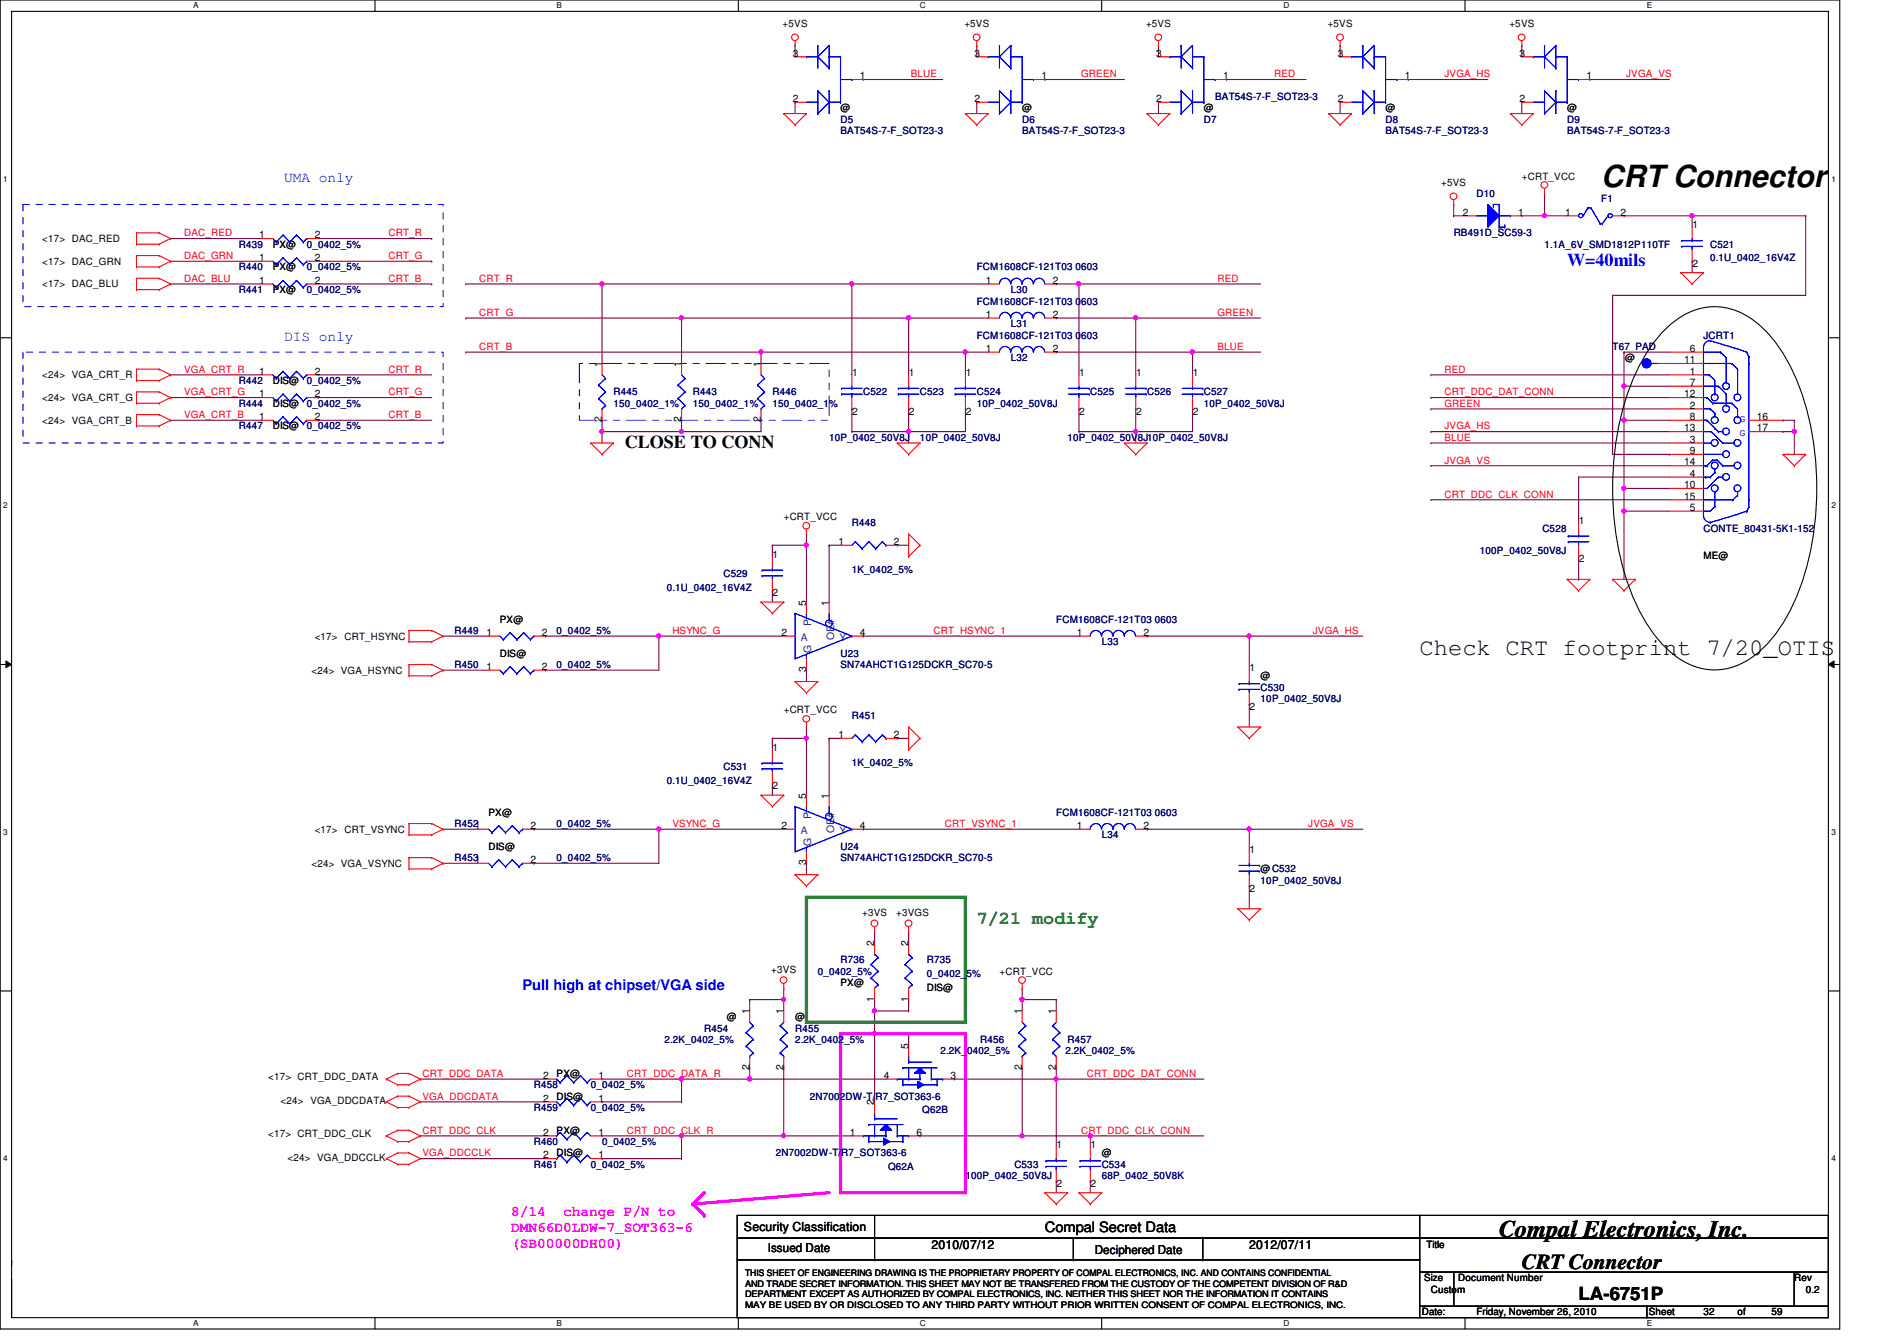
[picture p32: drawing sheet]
<svg xmlns="http://www.w3.org/2000/svg" width="297mm" height="210mm" viewBox="0 0 297 210" stroke-linecap="round" stroke-linejoin="round" font-family="sans-serif">
<defs><g id="words">
<text font-size="4.8" x="250.7" y="29.3">CRT Connector</text>
<g font-size="3.7">
<text x="222.3" y="102.6">Check CRT footprint 7/20_OTIS</text>
<text x="234.7" y="193.6">Compal Electronics, Inc.</text>
</g>
<text font-size="3.3" x="238.3" y="198.6">CRT Connector</text>
<text font-size="2.8" fill="#00f" x="245.4" y="41.7">W=40mils</text>
<g font-size="2.8">
<text x="97.8" y="70.1">CLOSE TO CONN</text>
<text x="247.2" y="203.5">LA-6751P</text>
</g>
<text font-size="2.8" fill="#008000" x="152.9" y="144.6">7/21 modify</text>
<g font-size="2.3" fill="#00f">
<text x="44.5" y="28.5">UMA only</text>
<text x="44.5" y="53.4">DIS only</text>
<text x="81.8" y="155">Pull high at chipset/VGA side</text>
</g>
<g font-size="2.3" fill="#f0f">
<text x="80" y="190.3">8/14</text>
<text x="88.2" y="190.3">change P/N to</text>
<text x="80" y="192.9">DMN66D0LDW-7_SOT363-6</text>
<text x="80" y="195.4">(SB00000DH00)</text>
</g>
<text font-size="2.2" x="163.6" y="192.8">Compal Secret Data</text>
<g font-size="1.9">
<text x="116.5" y="192.7">Security Classification</text>
<text x="120.2" y="196">Issued Date</text>
<text x="145.8" y="195.6">2010/07/12</text>
<text x="171.4" y="196.2">Deciphered Date</text>
<text x="195.6" y="195.6">2012/07/11</text>
</g>
<g font-size="1.6">
<text x="122.6" y="4.3">+5VS</text>
<text x="151" y="4.3">+5VS</text>
<text x="179.4" y="4.3">+5VS</text>
<text x="207.9" y="4.3">+5VS</text>
<text x="236.3" y="4.3">+5VS</text>
<text x="124.2" y="8.8">3</text>
<text x="152.6" y="8.8">3</text>
<text x="181.1" y="8.8">3</text>
<text x="209.5" y="8.8">3</text>
<text x="238" y="8.8">3</text>
<text x="124.2" y="16">2</text>
<text x="131.6" y="17.4">@</text>
<text x="134.6" y="12.4">1</text>
<text x="152.6" y="16">2</text>
<text x="160.1" y="17.4">@</text>
<text x="163.1" y="12.4">1</text>
<text x="181.1" y="16">2</text>
<text x="188.5" y="17.4">@</text>
<text x="191.5" y="12.4">1</text>
<text x="209.5" y="16">2</text>
<text x="217" y="17.4">@</text>
<text x="220" y="12.4">1</text>
<text x="238" y="16">2</text>
<text x="245.4" y="17.4">@</text>
<text x="248.4" y="12.4">1</text>
<text x="225.7" y="29.2">+5VS</text>
<text x="238.3" y="28.1">+CRT_VCC</text>
<text x="229.1" y="33.7">2</text>
<text x="237.7" y="33.7">1</text>
<text x="245.1" y="33.7">1</text>
<text x="253.7" y="33.7">2</text>
<text x="265" y="35.7">1</text>
<text x="6.6" y="37.9">&lt;17&gt; DAC_RED</text>
<text x="6.6" y="41.4">&lt;17&gt; DAC_GRN</text>
<text x="40.6" y="40.9">1</text>
<text x="40.6" y="37.3">1</text>
<text x="42.7" y="38.8">PX@</text>
<text x="49.3" y="40.9">2</text>
<text x="49.3" y="37.3">2</text>
<text x="265" y="41.8">2</text>
<text x="6.6" y="45">&lt;17&gt; DAC_BLU</text>
<text x="40.6" y="44.4">1</text>
<text x="42.7" y="42.3">PX@</text>
<text x="42.7" y="45.9">PX@</text>
<text x="49.3" y="44.4">2</text>
<text x="154.4" y="44.4">1</text>
<text x="164.8" y="44.4">2</text>
<text x="154.4" y="49.7">1</text>
<text x="164.8" y="49.7">2</text>
<text x="6.6" y="59.2">&lt;24&gt; VGA_CRT_R</text>
<text x="40.6" y="58.6">1</text>
<text x="49.3" y="58.6">2</text>
<text x="94.2" y="57.4" transform="rotate(-90 94.2 57.4)">1</text>
<text x="106.7" y="57.4" transform="rotate(-90 106.7 57.4)">1</text>
<text x="119.1" y="57.4" transform="rotate(-90 119.1 57.4)">1</text>
<text x="133.4" y="58.8">1</text>
<text x="142.3" y="58.8">1</text>
<text x="151.2" y="58.8">1</text>
<text x="154.4" y="55.1">1</text>
<text x="164.8" y="55.1">2</text>
<text x="169" y="58.8">1</text>
<text x="177.9" y="58.8">1</text>
<text x="186.8" y="58.8">1</text>
<text x="254.5" y="56.6">@</text>
<text x="263.7" y="56.9">11</text>
<text x="264.6" y="55.1">6</text>
<text x="264.6" y="58.6">1</text>
<text x="6.6" y="62.8">&lt;24&gt; VGA_CRT_G</text>
<text x="40.6" y="65.7">1</text>
<text x="40.6" y="62.2">1</text>
<text x="42.7" y="63.7">DIS@</text>
<text x="42.7" y="60.1">DIS@</text>
<text x="49.3" y="65.7">2</text>
<text x="49.3" y="62.2">2</text>
<text x="133.4" y="64.9">2</text>
<text x="142.3" y="64.9">2</text>
<text x="151.2" y="64.9">2</text>
<text x="169" y="64.9">2</text>
<text x="177.9" y="64.9">2</text>
<text x="186.8" y="64.9">2</text>
<text x="263.7" y="62.2">12</text>
<text x="264.6" y="60.4">7</text>
<text x="264.6" y="64">2</text>
<text x="264.6" y="65.7">8</text>
<text x="275.1" y="65.7">16</text>
<text x="6.6" y="66.3">&lt;24&gt; VGA_CRT_B</text>
<text x="42.7" y="67.2">DIS@</text>
<text x="94.2" y="66.1" transform="rotate(-90 94.2 66.1)">2</text>
<text x="106.7" y="66.1" transform="rotate(-90 106.7 66.1)">2</text>
<text x="119.1" y="66.1" transform="rotate(-90 119.1 66.1)">2</text>
<text x="263.7" y="67.5">13</text>
<text x="264.6" y="69.3">3</text>
<text x="264.6" y="71.1">9</text>
<text x="275.1" y="67.5">17</text>
<text x="263.7" y="72.9">14</text>
<text x="263.7" y="76.4">10</text>
<text x="264.6" y="74.6">4</text>
<text x="122.7" y="81.4">+CRT_VCC</text>
<text x="247.2" y="82">1</text>
<text x="263.7" y="78.2">15</text>
<text x="264.6" y="80">5</text>
<text x="121" y="87.3">1</text>
<text x="131.3" y="85.3">1</text>
<text x="140" y="85.3">2</text>
<text x="247.2" y="88">2</text>
<text x="266.7" y="87.5">ME@</text>
<text x="121" y="93.3">2</text>
<text x="126.2" y="94.8" transform="rotate(-90 126.2 94.8)">5</text>
<text x="129.8" y="94.8" transform="rotate(-90 129.8 94.8)">1</text>
<text x="49.3" y="100.1">&lt;17&gt; CRT_HSYNC</text>
<text x="76.2" y="99.5">1</text>
<text x="78.3" y="97.5">PX@</text>
<text x="84.8" y="99.5">2</text>
<text x="122.4" y="99.5">2</text>
<text x="134.6" y="99.5">4</text>
<text x="168.6" y="99.5">1</text>
<text x="179.1" y="99.5">2</text>
<text x="48.8" y="105.5">&lt;24&gt; VGA_HSYNC</text>
<text x="76.2" y="104.9">1</text>
<text x="78.3" y="102.8">DIS@</text>
<text x="84.8" y="104.9">2</text>
<text x="126.2" y="105.2" transform="rotate(-90 126.2 105.2)">3</text>
<text x="195.7" y="105.1">1</text>
<text x="197.4" y="106.3">@</text>
<text x="122.7" y="111.7">+CRT_VCC</text>
<text x="195.7" y="111.1">2</text>
<text x="121" y="117.5">1</text>
<text x="131.3" y="115.5">1</text>
<text x="140" y="115.5">2</text>
<text x="121" y="123.6">2</text>
<text x="126.2" y="125" transform="rotate(-90 126.2 125)">5</text>
<text x="129.8" y="125" transform="rotate(-90 129.8 125)">1</text>
<text x="49.3" y="130.3">&lt;17&gt; CRT_VSYNC</text>
<text x="76.5" y="127.7">PX@</text>
<text x="83.1" y="129.8">2</text>
<text x="122.4" y="129.8">2</text>
<text x="134.6" y="129.8">4</text>
<text x="168.6" y="129.8">1</text>
<text x="179.1" y="129.8">2</text>
<text x="48.8" y="135.7">&lt;24&gt; VGA_VSYNC</text>
<text x="76.5" y="133">DIS@</text>
<text x="83.1" y="135.1">2</text>
<text x="126.2" y="135.5" transform="rotate(-90 126.2 135.5)">3</text>
<text x="195.7" y="133.5">1</text>
<text x="197.4" y="136.6">@C532</text>
<text x="135" y="143.3">+3VS</text>
<text x="140.3" y="143.3">+3VGS</text>
<text x="195.7" y="139.6">2</text>
<text x="136.9" y="148.1" transform="rotate(-90 136.9 148.1)">2</text>
<text x="142.2" y="148.1" transform="rotate(-90 142.2 148.1)">2</text>
<text x="120.8" y="152.2">+3VS</text>
<text x="131.6" y="154.3">PX@</text>
<text x="145.1" y="155.1">DIS@</text>
<text x="156.5" y="152.6">+CRT_VCC</text>
<text x="113.8" y="159.7">@</text>
<text x="117.3" y="158.8" transform="rotate(-90 117.3 158.8)">1</text>
<text x="122.7" y="158.8" transform="rotate(-90 122.7 158.8)">1</text>
<text x="124.5" y="159.7">@</text>
<text x="136.9" y="156.8" transform="rotate(-90 136.9 156.8)">1</text>
<text x="142.2" y="156.8" transform="rotate(-90 142.2 156.8)">1</text>
<text x="160" y="158.8" transform="rotate(-90 160 158.8)">1</text>
<text x="165.4" y="158.8" transform="rotate(-90 165.4 158.8)">1</text>
<text x="117.3" y="167.5" transform="rotate(-90 117.3 167.5)">2</text>
<text x="122.7" y="167.5" transform="rotate(-90 122.7 167.5)">2</text>
<text x="142.2" y="164.1" transform="rotate(-90 142.2 164.1)">5</text>
<text x="160" y="167.5" transform="rotate(-90 160 167.5)">2</text>
<text x="165.4" y="167.5" transform="rotate(-90 165.4 167.5)">2</text>
<text x="42" y="169.1">&lt;17&gt; CRT_DDC_DATA</text>
<text x="43.9" y="172.8">&lt;24&gt; VGA_DDCDATA</text>
<text x="85" y="172.4">2</text>
<text x="85" y="168.9">2</text>
<text x="87.2" y="172.1">DIS@</text>
<text x="87.2" y="168.6">PX@</text>
<text x="93.7" y="172.4">1</text>
<text x="93.7" y="168.9">1</text>
<text x="136.9" y="173" transform="rotate(-90 136.9 173)">2</text>
<text x="138.4" y="168.9">4</text>
<text x="148.8" y="168.9">3</text>
<text x="42" y="178">&lt;17&gt; CRT_DDC_CLK</text>
<text x="85" y="177.8">2</text>
<text x="87.2" y="177.5">PX@</text>
<text x="93.7" y="177.8">1</text>
<text x="133.1" y="177.8">1</text>
<text x="143.5" y="177.8">6</text>
<text x="165.4" y="179.7">1</text>
<text x="170.8" y="179.7">1</text>
<text x="45" y="181.7">&lt;24&gt; VGA_DDCCLK</text>
<text x="85" y="181.3">2</text>
<text x="87.2" y="181">DIS@</text>
<text x="93.7" y="181.3">1</text>
<text x="165.4" y="185.8">2</text>
<text x="170.8" y="185.8">2</text>
<text x="172.5" y="181">@</text>
<text x="223.3" y="195.4">Title</text>
<text x="223" y="200.6">Size</text>
<text x="224.1" y="202.4">Custom</text>
<text x="228.3" y="200.6">Document Number</text>
<text x="281" y="200.6">Rev</text>
<text x="282.7" y="202.4">0.2</text>
<text x="222.6" y="205.9">Date:</text>
<text x="231.2" y="205.9">Friday, November 26, 2010</text>
<text x="258.2" y="205.9">Sheet</text>
<text x="266.7" y="205.9">32</text>
<text x="272.1" y="205.9">of</text>
<text x="277.4" y="205.9">59</text>
</g>
<g font-size="1.6" fill="#f00">
<text x="142.6" y="12.1">BLUE</text>
<text x="169.3" y="12.1">GREEN</text>
<text x="199.5" y="12.1">RED</text>
<text x="226.2" y="12.1">JVGA_HS</text>
<text x="254.6" y="12.1">JVGA_VS</text>
<text x="28.8" y="37">DAC_RED</text>
<text x="28.8" y="40.6">DAC_GRN</text>
<text x="60.8" y="37">CRT_R</text>
<text x="60.8" y="40.6">CRT_G</text>
<text x="28.8" y="44.1">DAC_BLU</text>
<text x="60.8" y="44.1">CRT_B</text>
<text x="75.1" y="44.1">CRT_R</text>
<text x="190.6" y="44.1">RED</text>
<text x="75.1" y="49.4">CRT_G</text>
<text x="190.6" y="49.4">GREEN</text>
<text x="28.8" y="58.3">VGA_CRT_R</text>
<text x="60.8" y="58.3">CRT_R</text>
<text x="75.1" y="54.8">CRT_B</text>
<text x="190.6" y="54.8">BLUE</text>
<text x="226.2" y="58.3">RED</text>
<text x="28.8" y="65.4">VGA_CRT_B</text>
<text x="28.8" y="61.9">VGA_CRT_G</text>
<text x="60.8" y="61.9">CRT_G</text>
<text x="60.8" y="65.4">CRT_B</text>
<text x="226.2" y="61.9">CRT_DDC_DAT_CONN</text>
<text x="226.2" y="63.7">GREEN</text>
<text x="226.2" y="67.2">JVGA_HS</text>
<text x="226.2" y="69">BLUE</text>
<text x="226.2" y="77.9">CRT_DDC_CLK_CONN</text>
<text x="226.2" y="72.6">JVGA_VS</text>
<text x="105.3" y="99.2">HSYNC_G</text>
<text x="146.2" y="99.2">CRT_HSYNC_1</text>
<text x="205.6" y="99.2">JVGA_HS</text>
<text x="105.3" y="129.5">VSYNC_G</text>
<text x="148" y="129.5">CRT_VSYNC_1</text>
<text x="204.8" y="129.5">JVGA_VS</text>
<text x="66.2" y="172.1">VGA_DDCDATA</text>
<text x="66.2" y="168.6">CRT_DDC_DATA</text>
<text x="98.2" y="168.6">CRT_DDC_DATA_R</text>
<text x="170.2" y="168.6">CRT_DDC_DAT_CONN</text>
<text x="66.2" y="177.5">CRT_DDC_CLK</text>
<text x="98.2" y="177.5">CRT_DDC_CLK_R</text>
<text x="169.3" y="177.5">CRT_DDC_CLK_CONN</text>
<text x="66.2" y="181">VGA_DDCCLK</text>
</g>
<g font-size="1.6" fill="#000080">
<text x="190.3" y="15.7">BAT54S-7-F_SOT23-3</text>
<text x="131.6" y="19.2">D5</text>
<text x="131.6" y="21">BAT54S-7-F_SOT23-3</text>
<text x="160.1" y="19.2">D6</text>
<text x="160.1" y="21">BAT54S-7-F_SOT23-3</text>
<text x="188.5" y="19.2">D7</text>
<text x="217" y="19.2">D8</text>
<text x="217" y="21">BAT54S-7-F_SOT23-3</text>
<text x="245.4" y="19.2">D9</text>
<text x="245.4" y="21">BAT54S-7-F_SOT23-3</text>
<text x="231.2" y="30.8">D10</text>
<text x="250.7" y="31.7">F1</text>
<text x="37.4" y="38.8">R439</text>
<text x="48" y="38.8">0_0402_5%</text>
<text x="227.6" y="37">RB491D_SC59-3</text>
<text x="241.8" y="38.8">1.1A_6V_SMD1812P110TF</text>
<text x="267.8" y="38.8">C521</text>
<text x="267.8" y="40.9">0.1U_0402_16V4Z</text>
<text x="37.4" y="42.3">R440</text>
<text x="37.4" y="45.9">R441</text>
<text x="48" y="42.3">0_0402_5%</text>
<text x="48" y="45.9">0_0402_5%</text>
<text x="152.9" y="42.3">FCM1608CF-121T03 0603</text>
<text x="152.9" y="47.7">FCM1608CF-121T03 0603</text>
<text x="158.3" y="45.9">L30</text>
<text x="152.9" y="53">FCM1608CF-121T03 0603</text>
<text x="158.3" y="51.2">L31</text>
<text x="266.7" y="53">JCRT1</text>
<text x="158.3" y="56.6">L32</text>
<text x="252.5" y="54.8">T67 PAD</text>
<text x="37.4" y="63.7">R444</text>
<text x="37.4" y="60.1">R442</text>
<text x="48" y="63.7">0_0402_5%</text>
<text x="48" y="60.1">0_0402_5%</text>
<text x="96.1" y="61.9">R445</text>
<text x="96.1" y="63.7">150_0402_1%</text>
<text x="108.5" y="61.9">R443</text>
<text x="108.5" y="63.7">150_0402_1%</text>
<text x="120.9" y="61.9">R446</text>
<text x="120.9" y="63.7">150_0402_1%</text>
<text x="135.2" y="61.9">C522</text>
<text x="144.1" y="61.9">C523</text>
<text x="152.9" y="61.9">C524</text>
<text x="152.9" y="63.7">10P_0402_50V8J</text>
<text x="170.7" y="61.9">C525</text>
<text x="179.6" y="61.9">C526</text>
<text x="188.5" y="61.9">C527</text>
<text x="188.5" y="63.7">10P_0402_50V8J</text>
<text x="37.4" y="67.2">R447</text>
<text x="48" y="67.2">0_0402_5%</text>
<text x="129.8" y="69">10P_0402_50V8J</text>
<text x="144.1" y="69">10P_0402_50V8J</text>
<text x="167.2" y="69">10P_0402_50V8J10P_0402_50V8J</text>
<text x="133.4" y="82.3">R448</text>
<text x="241.5" y="83.2">C528</text>
<text x="266.7" y="83.2">CONTE_80431-5K1-152</text>
<text x="133.4" y="89.6">1K_0402_5%</text>
<text x="231.7" y="86.8">100P_0402_50V8J</text>
<text x="104.4" y="92.5">0.1U_0402_16V4Z</text>
<text x="113.3" y="90.3">C529</text>
<text x="71.2" y="99.2">R449</text>
<text x="87.2" y="99.2">0_0402_5%</text>
<text x="165.4" y="97.5">FCM1608CF-121T03 0603</text>
<text x="172.5" y="101">L33</text>
<text x="71.2" y="104.6">R450</text>
<text x="87.2" y="104.6">0_0402_5%</text>
<text x="131.6" y="102.8">U23</text>
<text x="131.6" y="104.6">SN74AHCT1G125DCKR_SC70-5</text>
<text x="133.4" y="112.6">R451</text>
<text x="197.4" y="108.1">C530</text>
<text x="197.4" y="109.9">10P_0402_50V8J</text>
<text x="133.4" y="119.8">1K_0402_5%</text>
<text x="104.4" y="122.7">0.1U_0402_16V4Z</text>
<text x="113.3" y="120.6">C531</text>
<text x="71.2" y="129.5">R4521</text>
<text x="87.2" y="129.5">0_0402_5%</text>
<text x="165.4" y="127.7">FCM1608CF-121T03 0603</text>
<text x="172.5" y="131.2">L34</text>
<text x="71.2" y="134.8">R4531</text>
<text x="87.2" y="134.8">0_0402_5%</text>
<text x="131.6" y="133">U24</text>
<text x="131.6" y="134.8">SN74AHCT1G125DCKR_SC70-5</text>
<text x="197.4" y="138.3">10P_0402_50V8J</text>
<text x="128.1" y="152.6">0_0402_5%</text>
<text x="131.6" y="150.8">R736</text>
<text x="145.1" y="150.8">R735</text>
<text x="145.1" y="152.9">0_0402_5%</text>
<text x="110.3" y="161.5">R454</text>
<text x="124.5" y="161.5">R455</text>
<text x="104.1" y="163.2">2.2K_0402_5%</text>
<text x="124.5" y="163.2">2.2K_0402_5%</text>
<text x="147.3" y="165">2.2K_0402_5%</text>
<text x="153.5" y="163.2">R456</text>
<text x="166.8" y="165">2.2K_0402_5%</text>
<text x="167.2" y="163.2">R457</text>
<text x="83.6" y="173.9">R459</text>
<text x="83.6" y="170.3">R458</text>
<text x="92.5" y="173.9">0_0402_5%</text>
<text x="92.5" y="170.3">0_0402_5%</text>
<text x="126.8" y="172.1">2N7002DW-T/R7_SOT363-6</text>
<text x="83.6" y="179.2">R460</text>
<text x="94.3" y="179.2">0_0402_5%</text>
<text x="144.4" y="174.2">Q62B</text>
<text x="83.6" y="182.8">R461</text>
<text x="92.5" y="182.8">0_0402_5%</text>
<text x="121.5" y="181">2N7002DW-T/R7_SOT363-6</text>
<text x="139.1" y="183.1">Q62A</text>
<text x="151.2" y="184.6">100P_0402_50V8J</text>
<text x="158.8" y="182.8">C533</text>
<text x="172.5" y="182.8">C534</text>
<text x="172.5" y="184.6">68P_0402_50V8K</text>
</g>
<g font-size="1.6" fill="#00f">
<text x="272.4" y="66.1">G</text>
<text x="272.4" y="68.2">G</text>
</g>
<g font-size="1.6" fill="#004080">
<text x="125.4" y="100.3">A</text>
<text x="127" y="98" transform="rotate(-90 127 98)">P</text>
<text x="130.6" y="100.2" transform="rotate(-90 130.6 100.2)">OE#</text>
<text x="131.4" y="100.3">Y</text>
<text x="127" y="102.2" transform="rotate(-90 127 102.2)">G</text>
<text x="125.4" y="130.5">A</text>
<text x="127" y="128.2" transform="rotate(-90 127 128.2)">P</text>
<text x="130.6" y="130.4" transform="rotate(-90 130.6 130.4)">OE#</text>
<text x="131.4" y="130.5">Y</text>
<text x="127" y="132.5" transform="rotate(-90 127 132.5)">G</text>
</g>
<g font-size="1.4">
<text x="116.7" y="199.7">THIS SHEET OF ENGINEERING DRAWING IS THE PROPRIETARY PROPERTY OF COMPAL ELECTRONICS, INC. AND CONTAINS CONFIDENTIAL</text>
<text x="116.7" y="201.4">AND TRADE SECRET INFORMATION. THIS SHEET MAY NOT BE TRANSFERED FROM THE CUSTODY OF THE COMPETENT DIVISION OF R&amp;D</text>
<text x="116.7" y="203">DEPARTMENT EXCEPT AS AUTHORIZED BY COMPAL ELECTRONICS, INC. NEITHER THIS SHEET NOR THE INFORMATION IT CONTAINS</text>
<text x="116.7" y="204.7">MAY BE USED BY OR DISCLOSED TO ANY THIRD PARTY WITHOUT PRIOR WRITTEN CONSENT OF COMPAL ELECTRONICS, INC.</text>
</g>
<g font-size="1.3">
<text x="30.3" y="1.3">A</text>
<text x="87.2" y="1.3">B</text>
<text x="144.1" y="1.3">C</text>
<text x="201" y="1.3">D</text>
<text x="257.8" y="1.3">E</text>
<text x=".5" y="28.4">1</text>
<text x="286.8" y="28.4">1</text>
<text x=".5" y="79.5">2</text>
<text x="286.8" y="79.5">2</text>
<text x=".5" y="130.7">3</text>
<text x="286.8" y="130.7">3</text>
<text x=".5" y="181.8">4</text>
<text x="286.8" y="181.8">4</text>
<text x="30.3" y="207.6">A</text>
<text x="87.2" y="207.6">B</text>
<text x="144.1" y="207.6">C</text>
<text x="201" y="207.6">D</text>
<text x="257.8" y="207.6">E</text>
</g>
</g></defs>
<path d="M0 0h288.1v208h-288.1zM1.8 1.8h284.5v204.4h-284.5z" fill="none" stroke="#000" stroke-width=".17"/>
<g fill="#fff">
<path d="M30.3 .2h.8v1.4h-.8z"/>
<path d="M30.3 206.4h.8v1.4h-.8z"/>
</g>
<path d="M58.7 0v1.8M58.7 206.2v1.8" fill="none" stroke="#000" stroke-width=".17"/>
<g fill="#fff">
<path d="M87.2 .2h.8v1.4h-.8z"/>
<path d="M87.2 206.4h.8v1.4h-.8z"/>
</g>
<path d="M115.6 0v1.8M115.6 206.2v1.8" fill="none" stroke="#000" stroke-width=".17"/>
<g fill="#fff">
<path d="M144.1 .2h.8v1.4h-.8z"/>
<path d="M144.1 206.4h.8v1.4h-.8z"/>
</g>
<path d="M172.5 0v1.8M172.5 206.2v1.8" fill="none" stroke="#000" stroke-width=".17"/>
<g fill="#fff">
<path d="M201 .2h.8v1.4h-.8z"/>
<path d="M201 206.4h.8v1.4h-.8z"/>
</g>
<path d="M229.4 0v1.8M229.4 206.2v1.8" fill="none" stroke="#000" stroke-width=".17"/>
<g fill="#fff">
<path d="M257.8 .2h.9v1.4h-.9z"/>
<path d="M257.8 206.4h.9v1.4h-.9z"/>
<path d="M.5 27.3h.7v1.4h-.7z"/>
<path d="M286.8 27.3h.6v1.4h-.6z"/>
<path d="M.5 78.4h.7v1.4h-.7z"/>
<path d="M286.8 78.4h.6v1.4h-.6z"/>
</g>
<path d="M0 52.9h1.8M286.3 52.9h1.8" fill="none" stroke="#000" stroke-width=".17"/>
<g fill="#fff">
<path d="M.5 129.5h.7v1.4h-.7z"/>
<path d="M286.8 129.5h.6v1.4h-.6z"/>
</g>
<path d="M0 104h1.8M286.3 104h1.8" fill="none" stroke="#000" stroke-width=".17"/>
<path d="M.9 103.5l.9 .5-.9 .5zM286.3 104l.9-.5v1z" fill="#000"/>
<path d="M.9 103.5l.9 .5-.9 .5zM286.3 104l.9-.5v1z" fill="none" stroke="#000" stroke-width=".16"/>
<g fill="#fff">
<path d="M.5 180.6h.7v1.4h-.7z"/>
<path d="M286.8 180.6h.6v1.4h-.6z"/>
</g>
<path d="M0 155.1h1.8M286.3 155.1h1.8" fill="none" stroke="#000" stroke-width=".17"/>
<path d="M72.9 44.4h.1M72.9 49.8h.1M72.9 44.4h21.4M72.9 49.8h33.8M252.5 46.2h.1M252.5 46.2h30.2M252.5 46.2v24.9" fill="none" stroke="#800040" stroke-width=".17"/>
<circle cx="106.7" cy="49.8" r=".32" fill="#f0f"/>
<circle cx="106.7" cy="49.8" r=".32" fill="none" stroke="#f0f" stroke-width=".17"/>
<g fill="none" stroke="#800040" stroke-width=".17">
<path d="M124.5 16h.1M124.5 7.1h.1M124.5 7.1v1.8M124.5 16v1.8M135.2 12.4h.1M135.2 12.4h12.4M152.9 7.1h.1M152.9 16h.1M152.9 7.1v1.8M152.9 16v1.8M163.6 12.4h.1M163.6 12.4h12.5"/>
<path d="M181.4 16h.1M181.4 7.1h.1M181.4 7.1v1.8M181.4 16v1.8M192.1 12.4h.1M192.1 12.4h12.4M72.9 55.1h.1M72.9 55.1h46.3M133.4 44.4h.1M133.4 44.4h21.3M186.7 55.1h.1M186.7 55.1v3.6"/>
<path d="M94.3 65.8h.1M94.3 65.8v1.8M106.7 65.8h.1M106.7 65.8v1.8M119.2 65.8h.1M119.2 65.8v1.8M224.1 62.2h.1M224.1 62.2h37.3M160.1 154.7h.1M160.1 154.7v1.8M136.9 161.8h.1M136.9 161.8v10.7"/>
<path d="M144.1 177.8h.1M144.1 177.8h16M149.4 168.9h.1M149.4 168.9h39.1M165.4 168.9h.1M165.4 167.1h.1M165.4 167.1v1.8"/>
</g>
<circle cx="133.4" cy="44.4" r=".32" fill="#f0f"/>
<circle cx="133.4" cy="44.4" r=".32" fill="none" stroke="#f0f" stroke-width=".17"/>
<path d="M151.2 55.1h.1M151.2 55.1h3.5" fill="none" stroke="#800040" stroke-width=".17"/>
<circle cx="151.1" cy="55.1" r=".32" fill="#f0f"/>
<circle cx="151.1" cy="55.1" r=".32" fill="none" stroke="#f0f" stroke-width=".17"/>
<path d="M133.4 44.4h.1M133.4 44.4v14.3M142.3 49.8h.1M142.3 49.8v8.9M142.3 49.8h12.4" fill="none" stroke="#800040" stroke-width=".17"/>
<circle cx="142.3" cy="49.8" r=".32" fill="#f0f"/>
<circle cx="142.3" cy="49.8" r=".32" fill="none" stroke="#f0f" stroke-width=".17"/>
<g fill="none" stroke="#800040" stroke-width=".17">
<path d="M241.8 30.2h.1M241.8 30.2v3.6M254.3 33.8h.1M254.3 33.8h28.4M265 33.8h.1M265 33.8v1.8M151.2 55.1h.1M151.2 55.1v3.6M165.4 55.1h.1M165.4 49.8h.1M165.4 55.1h21.3M165.4 49.8h12.4"/>
<path d="M168.9 44.4h.1M168.9 44.4h28.5M142.3 67.6h.1M142.3 67.6v1.7M151.2 64h.1M151.2 64v3.6M224.1 78.2h.1M224.1 78.2h37.3M117.4 168.9h.1M117.4 168.9h21.3M122.7 177.8h.1M122.7 177.8h10.7"/>
<path d="M136.9 161.8h.1M136.9 161.8h5.4"/>
</g>
<circle cx="264.9" cy="33.8" r=".32" fill="#f0f"/>
<circle cx="264.9" cy="33.8" r=".32" fill="none" stroke="#f0f" stroke-width=".17"/>
<path d="M177.8 49.8h.1M177.8 49.8v8.9" fill="none" stroke="#800040" stroke-width=".17"/>
<circle cx="177.8" cy="49.8" r=".32" fill="#f0f"/>
<circle cx="177.8" cy="49.8" r=".32" fill="none" stroke="#f0f" stroke-width=".17"/>
<path d="M94.3 44.4h.1M94.3 44.4v12.5M106.7 49.8h.1M106.7 49.8v7.1M119.2 55.1h.1M119.2 55.1v1.8M177.8 49.8h.1M177.8 49.8h19.6M265 40.9h.1M265 40.9v1.8" fill="none" stroke="#800040" stroke-width=".17"/>
<circle cx="94.2" cy="44.4" r=".32" fill="#f0f"/>
<circle cx="94.2" cy="44.4" r=".32" fill="none" stroke="#f0f" stroke-width=".17"/>
<path d="M119.2 55.1h.1M119.2 55.1h32M195.6 110.2h.1M195.6 110.2v3.6M195.6 138.7h.1M195.6 138.7v3.5" fill="none" stroke="#800040" stroke-width=".17"/>
<circle cx="119.1" cy="55.1" r=".32" fill="#f0f"/>
<circle cx="119.1" cy="55.1" r=".32" fill="none" stroke="#f0f" stroke-width=".17"/>
<path d="M94.3 44.4h.1M94.3 44.4h39.1M106.7 49.8h.1M106.7 49.8h35.6M186.7 55.1h.1M186.7 55.1h10.7M142.3 161.8h.1M142.3 161.8v1.8" fill="none" stroke="#800040" stroke-width=".17"/>
<circle cx="186.7" cy="55.1" r=".32" fill="#f0f"/>
<circle cx="186.7" cy="55.1" r=".32" fill="none" stroke="#f0f" stroke-width=".17"/>
<path d="M168.9 44.4h.1M168.9 44.4v14.3M168.9 64h.1M168.9 64v3.6M177.8 64h.1M177.8 64v3.6" fill="none" stroke="#800040" stroke-width=".17"/>
<circle cx="168.9" cy="44.4" r=".32" fill="#f0f"/>
<circle cx="168.9" cy="44.4" r=".32" fill="none" stroke="#f0f" stroke-width=".17"/>
<g fill="none" stroke="#800040" stroke-width=".17">
<path d="M209.8 16h.1M209.8 7.1h.1M209.8 7.1v1.8M209.8 16v1.8M220.5 12.4h.1M220.5 12.4h12.5M238.3 7.1h.1M238.3 16h.1M238.3 7.1v1.8M238.3 16v1.8M249 12.4h.1M249 12.4h12.4"/>
<path d="M282.7 33.8h.1M282.7 33.8v12.4M165.4 168.9h.1M165.4 168.9v10.7M165.4 184.9h.1M165.4 184.9v1.8M170.7 184.9h.1M170.7 184.9v1.8"/>
</g>
<circle cx="165.4" cy="168.9" r=".32" fill="#f0f"/>
<circle cx="165.4" cy="168.9" r=".32" fill="none" stroke="#f0f" stroke-width=".17"/>
<path d="M160.1 167.1h.1M160.1 167.1v10.7" fill="none" stroke="#800040" stroke-width=".17"/>
<circle cx="160" cy="177.8" r=".32" fill="#f0f"/>
<circle cx="160" cy="177.8" r=".32" fill="none" stroke="#f0f" stroke-width=".17"/>
<path d="M160.1 177.8h.1M160.1 177.8h10.6M170.7 177.8h.1M170.7 177.8v1.8" fill="none" stroke="#800040" stroke-width=".17"/>
<circle cx="170.7" cy="177.8" r=".32" fill="#f0f"/>
<circle cx="170.7" cy="177.8" r=".32" fill="none" stroke="#f0f" stroke-width=".17"/>
<g fill="none" stroke="#800040" stroke-width=".17">
<path d="M227.6 32h.1M227.6 33.8h.1M227.6 32v1.8M227.6 33.8h1.8M165.4 44.4h.1M165.4 44.4h3.5M224.1 58.7h.1M224.1 58.7h37.3M254.3 55.1h.1M254.3 55.1v5.4M224.1 64h.1M224.1 67.6h.1"/>
<path d="M224.1 72.9h.1M224.1 69.3h.1M224.1 64h37.3M224.1 67.6h37.3M224.1 72.9h37.3M224.1 69.3h37.3M247.2 74.7h.1M247.2 74.7h14.2M247.2 74.7v7.1M252.5 71.1h8.9M261.4 71.1h.1M279.2 67.6h.1"/>
<path d="M279.2 67.6h1.8M247.2 81.8h.1M247.2 90.7h.1M247.2 87.1v3.6M254.3 80h.1M254.3 80v10.7M170.7 177.8h.1M170.7 177.8h17.8"/>
</g>
<circle cx="254.3" cy="80" r=".32" fill="#f0f"/>
<circle cx="254.3" cy="80" r=".32" fill="none" stroke="#f0f" stroke-width=".17"/>
<path d="M238.3 33.8h.1M238.3 33.8h3.5M281 67.6h.1M281 67.6v3.5M195.6 129.8h.1M195.6 129.8v3.5" fill="none" stroke="#800040" stroke-width=".17"/>
<circle cx="280.9" cy="67.5" r=".32" fill="#f0f"/>
<circle cx="280.9" cy="67.5" r=".32" fill="none" stroke="#f0f" stroke-width=".17"/>
<path d="M94.3 67.6h.1M94.3 67.6h12.4" fill="none" stroke="#800040" stroke-width=".17"/>
<circle cx="94.2" cy="67.5" r=".32" fill="#f0f"/>
<circle cx="94.2" cy="67.5" r=".32" fill="none" stroke="#f0f" stroke-width=".17"/>
<path d="M177.8 67.6h.1M177.8 67.6h8.9" fill="none" stroke="#800040" stroke-width=".17"/>
<circle cx="177.8" cy="67.5" r=".32" fill="#f0f"/>
<circle cx="177.8" cy="67.5" r=".32" fill="none" stroke="#f0f" stroke-width=".17"/>
<path d="M254.3 55.1h.1M254.3 55.1h7.1M133.4 67.6h.1M133.4 67.6h8.9M186.7 64h.1M186.7 64v3.6M254.3 60.5h.1M254.3 60.5v5.3M279.2 65.8h.1M279.2 65.8h1.8" fill="none" stroke="#800040" stroke-width=".17"/>
<circle cx="254.3" cy="60.4" r=".32" fill="#f0f"/>
<circle cx="254.3" cy="60.4" r=".32" fill="none" stroke="#f0f" stroke-width=".17"/>
<path d="M241.8 33.8h.1M241.8 33.8h3.6" fill="none" stroke="#800040" stroke-width=".17"/>
<circle cx="241.8" cy="33.8" r=".32" fill="#f0f"/>
<circle cx="241.8" cy="33.8" r=".32" fill="none" stroke="#f0f" stroke-width=".17"/>
<path d="M160.1 156.5h.1M160.1 156.5h5.3" fill="none" stroke="#800040" stroke-width=".17"/>
<circle cx="160" cy="156.4" r=".32" fill="#f0f"/>
<circle cx="160" cy="156.4" r=".32" fill="none" stroke="#f0f" stroke-width=".17"/>
<path d="M195.6 129.8h.1M195.6 129.8h17.8" fill="none" stroke="#800040" stroke-width=".17"/>
<circle cx="195.6" cy="129.8" r=".32" fill="#f0f"/>
<circle cx="195.6" cy="129.8" r=".32" fill="none" stroke="#f0f" stroke-width=".17"/>
<path d="M106.7 67.6h.1M106.7 67.6h12.5" fill="none" stroke="#800040" stroke-width=".17"/>
<circle cx="106.7" cy="67.5" r=".32" fill="#f0f"/>
<circle cx="106.7" cy="67.5" r=".32" fill="none" stroke="#f0f" stroke-width=".17"/>
<path d="M94.3 67.6h.1M94.3 67.6v1.7M254.3 76.5h.1M254.3 76.5h7.1M195.6 99.6h.1M195.6 99.6h17.8" fill="none" stroke="#800040" stroke-width=".17"/>
<circle cx="195.6" cy="99.5" r=".32" fill="#f0f"/>
<circle cx="195.6" cy="99.5" r=".32" fill="none" stroke="#f0f" stroke-width=".17"/>
<path d="M142.3 64h.1M142.3 64v3.6M254.3 65.8h.1M254.3 65.8h7.1M254.3 65.8v10.7M160.1 156.5h.1M160.1 156.5v1.7M165.4 156.5h.1M165.4 156.5v1.7" fill="none" stroke="#800040" stroke-width=".17"/>
<circle cx="254.3" cy="65.8" r=".32" fill="#f0f"/>
<circle cx="254.3" cy="65.8" r=".32" fill="none" stroke="#f0f" stroke-width=".17"/>
<path d="M133.4 64h.1M133.4 64v3.6M142.3 67.6h.1M142.3 67.6h8.9M254.3 60.5h.1M254.3 60.5h7.1M195.6 99.6h.1M195.6 99.6v5.3" fill="none" stroke="#800040" stroke-width=".17"/>
<circle cx="142.3" cy="67.5" r=".32" fill="#f0f"/>
<circle cx="142.3" cy="67.5" r=".32" fill="none" stroke="#f0f" stroke-width=".17"/>
<g fill="none" stroke="#800040" stroke-width=".17">
<path d="M168.9 67.6h.1M168.9 67.6h8.9M177.8 67.6h.1M177.8 67.6v1.7M126.3 85.3h.1M126.3 85.3v8.9M129.8 85.3h.1M129.8 85.3h1.8M140.5 85.3h.1M140.5 85.3h1.8M179.6 99.6h.1M179.6 99.6h16"/>
<path d="M120.9 115.6h.1M120.9 115.6v1.7M129.8 115.6h.1M129.8 115.6h1.8M135.2 129.8h.1M135.2 129.8h33.7M179.6 129.8h.1M179.6 129.8h16"/>
</g>
<circle cx="126.3" cy="85.3" r=".32" fill="#f0f"/>
<circle cx="126.3" cy="85.3" r=".32" fill="none" stroke="#f0f" stroke-width=".17"/>
<g fill="none" stroke="#800040" stroke-width=".17">
<path d="M120.9 92.5h.1M120.9 85.3h.1M120.9 85.3v1.8M120.9 92.5v1.7M120.9 85.3h5.4M135.2 99.6h.1M135.2 99.6h33.7M120.9 115.6h.1M120.9 115.6h5.4M126.3 115.6h.1M126.3 115.6v8.9M140.5 115.6h.1"/>
<path d="M140.5 115.6h1.8M120.9 122.7h.1M120.9 122.7v1.8"/>
</g>
<circle cx="126.3" cy="115.5" r=".32" fill="#f0f"/>
<circle cx="126.3" cy="115.5" r=".32" fill="none" stroke="#f0f" stroke-width=".17"/>
<g fill="none" stroke="#800040" stroke-width=".17">
<path d="M26.7 37.3h.1M26.7 37.3h14.2M49.8 37.3h17.8M67.6 37.3h.1M26.7 58.7h.1M26.7 44.4h.1M26.7 40.9h.1M26.7 40.9h14.2M26.7 44.4h14.2M26.7 58.7h14.2M49.8 58.7h.1M49.8 40.9h17.8"/>
<path d="M49.8 44.4h17.8M49.8 58.7h17.8M67.6 40.9h.1M67.6 44.4h.1M26.7 65.8h.1M26.7 62.2h.1M26.7 62.2h14.2M26.7 65.8h14.2M49.8 62.2h.1M49.8 65.8h.1M49.8 62.2h17.8M49.8 65.8h17.8"/>
<path d="M103.2 99.6h.1M103.2 99.6v5.3h-17.8M126.3 83.6h.1M126.3 83.6v1.7M129.8 85.3h.1M129.8 85.3v8.9M85.4 104.9h.1M126.3 113.8h.1M126.3 104.9h.1M126.3 104.9v1.8M126.3 113.8v1.8M129.8 115.6h.1"/>
<path d="M129.8 115.6v8.9M126.3 135.1h.1M126.3 135.1v1.8"/>
</g>
<circle cx="103.1" cy="99.5" r=".32" fill="#f0f"/>
<circle cx="103.1" cy="99.5" r=".32" fill="none" stroke="#f0f" stroke-width=".17"/>
<path d="M69.4 99.6h.1M69.4 99.6h7.1M85.4 99.6h.1M85.4 99.6h37.3M103.2 99.6h.1M69.4 104.9h.1M69.4 104.9h7.1M83.6 135.1h.1M103.2 129.8h.1M103.2 129.8v5.3h-19.6" fill="none" stroke="#800040" stroke-width=".17"/>
<circle cx="103.1" cy="129.8" r=".32" fill="#f0f"/>
<circle cx="103.1" cy="129.8" r=".32" fill="none" stroke="#f0f" stroke-width=".17"/>
<path d="M69.4 135.1h.1M69.4 129.8h.1M69.4 135.1h5.3M69.4 129.8h5.3M83.6 129.8h.1M83.6 129.8h39.1M103.2 129.8h.1M122.7 156.5h.1M122.7 156.5v1.7" fill="none" stroke="#800040" stroke-width=".17"/>
<circle cx="122.7" cy="156.4" r=".32" fill="#f0f"/>
<circle cx="122.7" cy="156.4" r=".32" fill="none" stroke="#f0f" stroke-width=".17"/>
<g fill="none" stroke="#800040" stroke-width=".17">
<path d="M117.4 156.5h.1M117.4 156.5v1.7M122.7 154.7h.1M122.7 154.7v1.8h-5.3M65.8 172.5h.1M65.8 168.9h.1M65.8 177.8h.1M65.8 172.5h19.6M65.8 168.9h19.6M65.8 177.8h19.6M106.7 168.9h.1M117.4 167.1h.1"/>
<path d="M117.4 167.1v1.8h-10.7M122.7 167.1h.1M122.7 167.1v10.7M65.8 181.4h.1M65.8 181.4h19.6"/>
</g>
<circle cx="117.4" cy="168.9" r=".32" fill="#f0f"/>
<circle cx="117.4" cy="168.9" r=".32" fill="none" stroke="#f0f" stroke-width=".17"/>
<circle cx="106.7" cy="168.9" r=".32" fill="#f0f"/>
<circle cx="106.7" cy="168.9" r=".32" fill="none" stroke="#f0f" stroke-width=".17"/>
<path d="M106.7 177.8h.1M106.7 177.8h16" fill="none" stroke="#800040" stroke-width=".17"/>
<circle cx="122.7" cy="177.8" r=".32" fill="#f0f"/>
<circle cx="122.7" cy="177.8" r=".32" fill="none" stroke="#f0f" stroke-width=".17"/>
<circle cx="106.7" cy="177.8" r=".32" fill="#f0f"/>
<circle cx="106.7" cy="177.8" r=".32" fill="none" stroke="#f0f" stroke-width=".17"/>
<g fill="none" stroke="#800040" stroke-width=".17">
<path d="M254.3 76.5h.1M254.3 76.5v3.5M254.3 80h.1M254.3 80h7.1M94.3 172.5h.1M94.3 168.9h.1M94.3 177.8h.1M94.3 172.5h12.4M94.3 168.9h12.4v3.6M94.3 177.8h12.4v3.6M106.7 172.5h.1M94.3 181.4h.1"/>
<path d="M94.3 181.4h12.4M106.7 181.4h.1"/>
</g>
<circle cx="254.3" cy="76.4" r=".32" fill="#f0f"/>
<circle cx="254.3" cy="76.4" r=".32" fill="none" stroke="#f0f" stroke-width=".17"/>
<path d="M281 65.8h.1M281 65.8v1.8M136.9 145.8h.1M136.9 158.2h.1M136.9 145.8v1.8M136.9 156.5v1.7" fill="none" stroke="#800040" stroke-width=".17"/>
<circle cx="136.9" cy="158.2" r=".32" fill="#f0f"/>
<circle cx="136.9" cy="158.2" r=".32" fill="none" stroke="#f0f" stroke-width=".17"/>
<path d="M142.3 158.2h.1M142.3 158.2h-5.4v3.6M136.9 161.8h.1" fill="none" stroke="#800040" stroke-width=".17"/>
<circle cx="136.9" cy="161.8" r=".32" fill="#f0f"/>
<circle cx="136.9" cy="161.8" r=".32" fill="none" stroke="#f0f" stroke-width=".17"/>
<path d="M142.3 156.5h.1M142.3 145.8h.1M142.3 145.8v1.8M142.3 156.5v1.7" fill="none" stroke="#800040" stroke-width=".17"/>
<g fill="none" stroke="#f00" stroke-width=".17">
<path d="M122.7 17.8h.1M122.7 17.8h3.6M122.7 17.8l1.8 1.8M124.5 19.6h.1M124.5 7.1h.1M124.5 6.4v.7M126.3 17.8h.1M126.3 17.8l-1.8 1.8M151.2 17.8h.1M151.2 17.8h3.5M151.2 17.8l1.7 1.8M152.9 19.6h.1"/>
<path d="M152.9 7.1h.1M152.9 6.4v.7M154.7 17.8h.1M154.7 17.8l-1.8 1.8M179.6 17.8h.1M179.6 17.8h3.6M179.6 17.8l1.8 1.8M181.4 19.6h.1M181.4 7.1h.1M181.4 6.4v.7M183.2 17.8h.1M183.2 17.8l-1.8 1.8"/>
<path d="M208.1 17.8h.1M208.1 17.8h3.5M208.1 17.8l1.7 1.8M209.8 19.6h.1M209.8 7.1h.1M209.8 6.4v.7M211.6 17.8h.1M211.6 17.8l-1.8 1.8M236.5 17.8h.1M236.5 17.8h3.6M236.5 17.8l1.8 1.8M238.3 19.6h.1"/>
<path d="M238.3 7.1h.1M238.3 6.4v.7M240.1 17.8h.1M240.1 17.8l-1.8 1.8M21.4 36.4h.1M21.4 38.2h.1M21.4 36.4h3.5M21.4 36.4v1.8M21.4 38.2h3.5M24.9 36.4h.1M24.9 38.2h.1M24.9 36.4l1.8 .9"/>
<path d="M26.7 37.3h.1M26.7 37.3l-1.8 .9M227.6 32h.1M227.6 31.3v.7M241.8 30.2h.1M241.8 29.5v.7M21.4 40h.1M21.4 41.8h.1M21.4 43.6h.1M21.4 45.3h.1M21.4 57.8h.1M21.4 59.6h.1"/>
<path d="M21.4 40v1.8M21.4 43.6v1.7M21.4 57.8v1.8M21.4 40h3.5M21.4 41.8h3.5M21.4 43.6h3.5M21.4 45.3h3.5M21.4 57.8h3.5M21.4 59.6h3.5M24.9 40h.1M24.9 41.8h.1M24.9 43.6h.1"/>
<path d="M24.9 45.3h.1M24.9 57.8h.1M24.9 59.6h.1M24.9 40l1.8 .9M24.9 43.6l1.8 .8M24.9 57.8l1.8 .9M26.7 40.9h.1M26.7 44.4h.1M26.7 58.7h.1M26.7 40.9l-1.8 .9M26.7 44.4l-1.8 .9M26.7 58.7l-1.8 .9"/>
<path d="M263.2 42.7h.1M263.2 42.7h3.5M263.2 42.7l1.8 1.7M265 44.4h.1M266.7 42.7h.1M266.7 42.7l-1.7 1.7M21.4 61.3h.1M21.4 63.1h.1M21.4 64.9h.1M21.4 66.7h.1M21.4 61.3v1.8M21.4 64.9v1.8"/>
<path d="M21.4 61.3h3.5M21.4 63.1h3.5M21.4 64.9h3.5M21.4 66.7h3.5M24.9 61.3h.1M24.9 63.1h.1M24.9 64.9h.1M24.9 66.7h.1M24.9 61.3l1.8 .9M24.9 64.9l1.8 .9M26.7 62.2h.1M26.7 65.8h.1"/>
<path d="M26.7 62.2l-1.8 .9M26.7 65.8l-1.8 .9M92.5 69.3h.1M92.5 69.3h3.6M92.5 69.3l1.8 1.8M94.3 71.1h.1M96.1 69.3h.1M96.1 69.3l-1.8 1.8M140.5 69.3h.1M140.5 69.3h3.6M140.5 69.3l1.8 1.8M142.3 71.1h.1"/>
<path d="M144.1 69.3h.1M144.1 69.3l-1.8 1.8M176.1 69.3h.1M176.1 69.3h3.5M176.1 69.3l1.7 1.8M177.8 71.1h.1M179.6 69.3h.1M179.6 69.3l-1.8 1.8M279.2 71.1h.1M279.2 71.1h3.5M279.2 71.1l1.8 1.8M281 72.9h.1"/>
<path d="M282.7 71.1h.1M282.7 71.1l-1.7 1.8M64 98.7h.1M64 98.7v1.8M64 98.7h3.6M67.6 98.7h.1M67.6 98.7l1.8 .9M69.4 99.6h.1M69.4 99.6l-1.8 .9M119.2 94.2h.1M119.2 94.2h3.5M119.2 94.2l1.7 1.8"/>
<path d="M120.9 96h.1M122.7 94.2h.1M122.7 94.2l-1.8 1.8M126.3 83.6h.1M126.3 82.8v.8M142.3 83.6h.1M142.3 87.1h.1M142.3 83.6v3.5M142.3 83.6l1.8 1.7M144.1 85.3h.1M144.1 85.3l-1.8 1.8M245.4 90.7h.1"/>
<path d="M245.4 90.7h3.6M245.4 90.7l1.8 1.8M247.2 92.5h.1M249 90.7h.1M249 90.7l-1.8 1.8M252.5 90.7h.1M252.5 90.7h3.6M252.5 90.7l1.8 1.8M254.3 92.5h.1M256.1 90.7h.1M256.1 90.7l-1.8 1.8M64 105.8h.1"/>
<path d="M64 104h.1M64 100.5h.1M64 104h3.6M64 105.8h3.6M64 104v1.8M64 100.5h3.6M67.6 104h.1M67.6 105.8h.1M67.6 100.5h.1M67.6 104l1.8 .9M69.4 104.9h.1M69.4 104.9l-1.8 .9"/>
<path d="M124.5 106.7h.1M124.5 106.7h3.6M124.5 106.7l1.8 1.8M126.3 113.8h.1M126.3 108.5h.1M126.3 113.1v.7M128.1 106.7h.1M128.1 106.7l-1.8 1.8M142.3 113.8h.1M142.3 117.3h.1M142.3 113.8v3.5M142.3 113.8l1.8 1.8"/>
<path d="M144.1 115.6h.1M144.1 115.6l-1.8 1.7M193.8 113.8h.1M193.8 113.8h3.6M193.8 113.8l1.8 1.8M195.6 115.6h.1M197.4 113.8h.1M197.4 113.8l-1.8 1.8M64 136h.1M64 134.2h.1M64 128.9h.1M64 130.7h.1"/>
<path d="M64 128.9v1.8M64 134.2v1.8M64 134.2h3.6M64 136h3.6M64 128.9h3.6M64 130.7h3.6M67.6 134.2h.1M67.6 136h.1M67.6 128.9h.1M67.6 130.7h.1M67.6 134.2l1.8 .9M67.6 128.9l1.8 .9"/>
<path d="M69.4 135.1h.1M69.4 129.8h.1M69.4 135.1l-1.8 .9M69.4 129.8l-1.8 .9M119.2 124.5h.1M119.2 124.5h3.5M119.2 124.5l1.7 1.7M120.9 126.2h.1M122.7 124.5h.1M122.7 124.5l-1.8 1.7M124.5 136.9h.1M124.5 136.9h3.6"/>
<path d="M124.5 136.9l1.8 1.8M126.3 138.7h.1M128.1 136.9h.1M128.1 136.9l-1.8 1.8M122.7 154.7h.1M122.7 154v.7M136.9 145.8h.1M136.9 145.1v.7M142.3 145.8h.1M142.3 145.1v.7M160.1 154.7h.1M160.1 154v.7"/>
<path d="M193.8 142.2h.1M193.8 142.2h3.6M193.8 142.2l1.8 1.8M195.6 144h.1M197.4 142.2h.1M197.4 142.2l-1.8 1.8M60.5 168.9h.1M60.5 177.8h.1M60.5 172.5h.1M60.5 168.9l1.8 .9M60.5 177.8l1.8 .9M60.5 172.5l1.8 .9"/>
<path d="M62.3 169.8h.1M62.3 168h.1M62.3 178.7h.1M62.3 176.9h.1M62.3 173.4h.1M62.3 171.6h.1M62.3 169.8h1.7M62.3 168h1.7M62.3 168l-1.8 .9M62.3 178.7h1.7M62.3 176.9h1.7M62.3 176.9l-1.8 .9"/>
<path d="M62.3 173.4h1.7M62.3 171.6h1.7M62.3 171.6l-1.8 .9M64 169.8h.1M64 168h.1M64 178.7h.1M64 176.9h.1M64 173.4h.1M64 171.6h.1M64 168l1.8 .9M64 176.9l1.8 .9M64 171.6l1.8 .9"/>
<path d="M65.8 168.9h.1M65.8 177.8h.1M65.8 172.5h.1M65.8 168.9l-1.8 .9M65.8 177.8l-1.8 .9M65.8 172.5l-1.8 .9M60.5 181.4h.1M60.5 181.4l1.8 .8M62.3 182.2h.1M62.3 180.5h.1M62.3 182.2h1.7M62.3 180.5h1.7"/>
<path d="M62.3 180.5l-1.8 .9M64 182.2h.1M64 180.5h.1M64 180.5l1.8 .9M65.8 181.4h.1M65.8 181.4l-1.8 .8M163.6 186.7h.1M163.6 186.7h3.6M163.6 186.7l1.8 1.8M165.4 188.5h.1M167.2 186.7h.1M167.2 186.7l-1.8 1.8"/>
<path d="M168.9 186.7h.1M168.9 186.7h3.6M168.9 186.7l1.8 1.8M170.7 188.5h.1M172.5 186.7h.1M172.5 186.7l-1.8 1.8"/>
<circle cx="124.5" cy="5.8" r=".52"/>
<circle cx="152.9" cy="5.8" r=".52"/>
<circle cx="181.4" cy="5.8" r=".52"/>
<circle cx="209.8" cy="5.8" r=".52"/>
<circle cx="238.3" cy="5.8" r=".52"/>
<circle cx="227.6" cy="30.7" r=".52"/>
<circle cx="241.8" cy="29" r=".52"/>
<circle cx="126.3" cy="82.3" r=".52"/>
<circle cx="126.3" cy="112.5" r=".52"/>
<circle cx="122.7" cy="153.4" r=".52"/>
<circle cx="136.9" cy="144.5" r=".52"/>
<circle cx="142.3" cy="144.5" r=".52"/>
<circle cx="160" cy="153.4" r=".52"/>
</g>
<g fill="none" stroke="#000" stroke-width=".17">
<path d="M260.8 51.5a10.2 10.2 0 0 1 11.7-2.6 17.3 17.3 0 0 1 7.7 8.2 44.2 44.2 0 0 1 4 24.2 37.2 37.2 0 0 1-5.9 17.5 13.6 13.6 0 0 1-8.4 6 10.4 10.4 0 0 1-9.1-3.4 28.5 28.5 0 0 1-6.9-13.4 47.5 47.5 0 0 1 2-29.1 24.2 24.2 0 0 1 4.9-7.4zM115.4 190.2h106.9v3.6h-106.9zM115.4 193.8h106.9v3.4h-106.9zM115.4 197.2h106.9v9h-106.9zM136.9 193.8h.1M136.9 197.2h.1M136.9 190.2v7M168.1 197.2h.1M168.1 193.8v3.4M188.3 197.2h.1M188.3 193.8v3.4M222.3 190.2h64v3.6h-64z"/>
<path d="M222.3 193.8h64v5.3h-64zM222.3 199.1h5.3v5.4h-5.3zM227.6 199.1h53.4v5.4h-53.4zM281 199.1h5.3v5.4h-5.3zM222.3 204.5h35.5v1.7h-35.5zM257.8 204.5h28.5v1.7h-28.5z"/>
</g>
<path d="M1.8 197.4h.1M1.8 206.2v-8.8" fill="none" stroke="#000" stroke-width=".16" stroke-dasharray="6.1 2"/>
<path d="M90.7 56.9h39.1v8.9h-39.1z" fill="none" stroke="#00f" stroke-width=".16" stroke-dasharray="3 1 1 1 1 1"/>
<path d="M3.6 32h65.8v16h-65.8zM3.6 55.1h65.8v14.2h-65.8z" fill="none" stroke="#00f" stroke-width=".16" stroke-dasharray="1 1 1 1 1 1 1 1"/>
<path d="M126.3 140.5h24.9v19.5h-24.9z" fill="none" stroke="#008000" stroke-width=".51"/>
<path d="M131.6 161.8h19.6v24.9h-19.6zM129.8 186.7l-21.3 1.8" fill="none" stroke="#f0f" stroke-width=".51"/>
<circle cx="108.5" cy="188.5" r=".25" fill="#f0f"/>
<path d="M108.5 188.5l1.8 1.7" fill="none" stroke="#f0f" stroke-width=".51"/>
<circle cx="110.3" cy="190.2" r=".25" fill="#f0f"/>
<path d="M110.3 186.7l-1.8 1.8" fill="none" stroke="#f0f" stroke-width=".51"/>
<circle cx="110.3" cy="186.7" r=".25" fill="#f0f"/>
<g fill="none" stroke="#00f" stroke-width=".17">
<path d="M154.7 8.9h.1M154.7 16h1.8M154.7 8.9h1.8M156.5 14.2h.1M156.5 17.8h.1M156.5 16h.1M156.5 8.9h.1M156.5 7.1h.1M156.5 7.1v3.6M156.5 14.2v3.6M156.5 14.2l1.8 1.8M156.5 8.9l1.8 1.8"/>
<path d="M158.3 16h.1M158.3 14.2h.1M158.3 8.9h.1M158.3 7.1h.1M158.3 10.7h.1M158.3 16h1.8M158.3 8.9h1.8M158.3 16l-1.8 1.8M158.3 7.1v3.6M158.3 14.2v3.6M158.3 7.1l-1.8 1.8M160.1 16h.1"/>
<path d="M160.1 8.9h.1M160.1 12.4h1.7M160.1 8.9v7.1M161.8 12.4h.1M211.6 8.9h.1M211.6 16h1.8M211.6 8.9h1.8M213.4 14.2h.1M213.4 17.8h.1M213.4 16h.1M213.4 8.9h.1M213.4 7.1h.1"/>
<path d="M213.4 7.1v3.6M213.4 14.2v3.6M213.4 14.2l1.8 1.8M213.4 8.9l1.8 1.8M215.2 16h.1M215.2 14.2h.1M215.2 8.9h.1M215.2 7.1h.1M215.2 10.7h.1M215.2 16l-1.8 1.8M215.2 7.1v3.6M215.2 14.2v3.6"/>
<path d="M215.2 16h1.8M215.2 8.9h1.8M215.2 7.1l-1.8 1.8M217 16h.1M217 8.9h.1M217 8.9v7.1M217 12.4h1.7M218.7 12.4h.1M240.1 8.9h.1M240.1 16h1.7M240.1 8.9h1.7M241.8 14.2h.1"/>
<path d="M241.8 17.8h.1M241.8 16h.1M241.8 8.9h.1M241.8 7.1h.1M241.8 7.1v3.6M241.8 14.2v3.6M241.8 14.2l1.8 1.8M241.8 8.9l1.8 1.8M243.6 16h.1M243.6 14.2h.1M243.6 8.9h.1M243.6 7.1h.1"/>
<path d="M243.6 10.7h.1M243.6 16h1.8M243.6 8.9h1.8M243.6 16l-1.8 1.8M243.6 7.1v3.6M243.6 14.2v3.6M243.6 7.1l-1.8 1.8M245.4 16h.1M245.4 8.9h.1M245.4 12.4h1.8M245.4 8.9v7.1M247.2 12.4h.1"/>
<path d="M248.6 32.6h.1M248.6 32.6l-.7 1.2M248.6 32.6h.5M249.1 32.6h.1M249.1 32.6l1.5 2.4M250.6 35h.1M250.6 35h.3M250.9 35h.1M251.8 33.8h.1M251.8 33.8l-.9 1.2M119.2 58.7l.5 .5M119.7 59.2h.1"/>
<path d="M119.7 59.2l-1.1 1.1M118.6 60.3h.1M118.6 62.4h.1M118.6 60.3l1.1 1M118.6 62.4l1.1 1.1M119.2 64h.1M119.7 61.3h.1M119.7 63.5h.1M119.7 61.3l-1.1 1.1M119.7 63.5l-.5 .5M131.8 61.7h.1M131.8 60.8h.1"/>
<path d="M131.8 61.7h3.2M131.8 60.8h3.2M133.4 60.8h.1M133.4 61.7h.1M133.4 60.5v.3M133.4 61.7v.5M140.7 61.7h.1M140.7 60.8h.1M140.7 61.7h3.2M140.7 60.8h3.2M142.3 60.8h.1M142.3 61.7h.1"/>
<path d="M142.3 60.5v.3M142.3 61.7v.5M170.7 99.6a.87 .87 0 0 1 .9-.9 .87 .87 0 0 1 .9 .9M172.5 99.6a.87 .87 0 0 1 .9-.9 .87 .87 0 0 1 .8 .9M174.3 99.6a.87 .87 0 0 1 .9-.9 .87 .87 0 0 1 .8 .9M176.1 99.6a.87 .87 0 0 1 .8-.9 .87 .87 0 0 1 .9 .9M245.6 84.8h.1M245.6 83.9h.1M245.6 84.8h3.2M245.6 83.9h3.2M247.2 83.9h.1M247.2 84.8h.1"/>
<path d="M247.2 83.6v.3M247.2 84.8v.5M119.3 119.5h.1M119.3 119.5h3.3M120.9 119.5h.1M120.9 119.1v.4M194 107.9h.1M194 107h.1M194 107.9h3.2M194 107h3.2M195.6 107h.1M195.6 107.9h.1"/>
<path d="M195.6 106.7v.3M195.6 107.9v.6M76.5 135.1l.5 .6M77 135.7h.1M78.1 134.6h.1M78.1 134.6l-1.1 1.1M78.1 134.6l1.1 1.1M79.2 135.7h.1M80.2 134.6h.1M80.2 134.6l-1 1.1M80.2 134.6l1.1 1.1M81.3 135.7h.1"/>
<path d="M81.8 135.1h.1M81.8 135.1l-.5 .6M119.3 120.4h.1M119.3 120.4h3.3M120.9 120.4h.1M120.9 120.4v.5M170.7 129.8a.87 .87 0 0 1 .9-.9 .87 .87 0 0 1 .9 .9M172.5 129.8a.87 .87 0 0 1 .9-.9 .87 .87 0 0 1 .8 .9M174.3 129.8a.87 .87 0 0 1 .9-.9 .87 .87 0 0 1 .8 .9M176.1 129.8a.87 .87 0 0 1 .8-.9 .87 .87 0 0 1 .9 .9M194 136.4h3.2M194 135.5h3.2"/>
<path d="M195.6 135.5h.1M195.6 136.4h.1M195.6 135.1v.4M195.6 136.4v.5M197.2 136.4h.1M197.2 135.5h.1M136.4 153.1h.1M136.4 151h.1M136.4 153.1l1.1 1M136.4 151l1.1 1M136.9 149.4h.1M136.9 149.4l.6 .5"/>
<path d="M137.5 154.1h.1M137.5 152h.1M137.5 149.9h.1M137.5 154.1l-.6 .6M137.5 152l-1.1 1.1M137.5 149.9l-1.1 1.1M136.1 176h.1M136.1 176h5.3M136.9 175.1h.1M136.9 177.8h.1M136.9 175.1h3.6M136.9 174.2v.9"/>
<path d="M136.9 176v1.8M140.5 177.8h.1M140.5 176v1.8M87.2 181.4h.1M87.7 180.8h.1M87.7 180.8l1.1 1.1M87.7 180.8l-.5 .6M88.8 181.9h.1M89.8 180.8h.1M89.8 180.8l1.1 1.1M89.8 180.8l-1 1.1M90.9 181.9h.1"/>
<path d="M91.9 180.8h.1M91.9 180.8l.6 .6M91.9 180.8l-1 1.1"/>
<circle cx="247.5" cy="33.8" r=".33"/>
<circle cx="252.1" cy="33.8" r=".33"/>
</g>
<g fill="none" stroke="#f00" stroke-width=".17">
<path d="M152.9 16h1.8M152.9 8.9h1.8M161.8 12.4h1.8M209.8 16h1.8M209.8 8.9h1.8M218.7 12.4h1.8M238.3 16h1.8M238.3 8.9h1.8M247.2 12.4h1.8M245.4 33.8h1.8M252.5 33.8h1.8M119.2 56.9v1.8"/>
<path d="M133.4 58.7v1.8M142.3 58.7v1.8M119.2 64v1.8M133.4 62.2v1.8M142.3 62.2v1.8M168.9 99.6h1.8M177.8 99.6h1.8M247.2 81.8v1.8M247.2 85.3v1.8M120.9 117.3v1.8M195.6 104.9v1.8M195.6 108.5v1.7"/>
<path d="M74.7 135.1h1.8M81.8 135.1h1.8M120.9 120.9v1.8M168.9 129.8h1.8M177.8 129.8h1.8M195.6 133.3v1.8M195.6 136.9v1.8M136.9 147.6v1.8M136.9 154.7v1.8M85.4 181.4h1.8M92.5 181.4h1.8"/>
</g>
<path d="M137.8 176.9l.9-.9 .9 .9z" fill="#00f"/>
<path d="M135.2 177.8h.1M135.2 177.8h3.5M136.1 178.7h2.3M137.8 176.9l.9-.9 .9 .9zM138.4 178.7h.1M138.7 177.8h.1M138.7 176.9v.9M140.5 177.8h1.8M141.4 178.7h.1M141.4 177.8v.9M142.3 177.8h.1" fill="none" stroke="#00f" stroke-width=".17"/>
<path d="M138.4 178.1l.9 .6-.9 .5z" fill="#00f"/>
<g fill="none" stroke="#00f" stroke-width=".17">
<path d="M136.1 178.7h.1M136.1 176h.1M136.1 177.8v.9M136.1 176h5.3M136.9 175.1h.1M136.9 177.8h.1M136.9 175.1h3.6M136.9 174.2v.9M136.9 176v1.8M138.4 178.1l.9 .6-.9 .5zM139.3 178.7h.1M139.3 178.7h2.1"/>
<path d="M140.5 177.8h.1M140.5 176v1.8"/>
</g>
<path d="M137.8 176.9l.9-.9 .9 .9z" fill="#00f"/>
<path d="M135.2 177.8h.1M135.2 177.8h3.5M136.1 178.7h2.3M137.8 176.9l.9-.9 .9 .9zM138.4 178.7h.1M138.7 177.8h.1M138.7 176.9v.9M140.5 177.8h1.8M141.4 178.7h.1M141.4 177.8v.9M142.3 177.8h.1" fill="none" stroke="#00f" stroke-width=".17"/>
<path d="M138.4 178.1l.9 .6-.9 .5z" fill="#00f"/>
<g fill="none" stroke="#00f" stroke-width=".17">
<path d="M42.7 37.3l.6 .6M43.3 37.9h.1M44.3 36.8h.1M44.3 36.8l-1 1.1M44.3 36.8l1.1 1.1M45.4 37.9h.1M46.4 36.8h.1M46.4 36.8l-1 1.1M46.4 36.8l1.1 1.1M47.5 37.9h.1M48 37.3h.1M48 37.3l-.5 .6"/>
<path d="M42.7 40.9l.6 .5M43.3 41.4h.1M44.3 40.3h.1M44.3 40.3l-1 1.1M44.3 40.3l1.1 1.1M45.4 41.4h.1M46.4 40.3h.1M46.4 40.3l-1 1.1M46.4 40.3l1.1 1.1M47.5 41.4h.1M48 40.9h.1M48 40.9l-.5 .5"/>
<path d="M156.5 44.4a.87 .87 0 0 1 .9-.8 .87 .87 0 0 1 .8 .8M158.3 44.4a.87 .87 0 0 1 .8-.8 .87 .87 0 0 1 .9 .8M160.1 44.4a.87 .87 0 0 1 .8-.8 .87 .87 0 0 1 .9 .8M161.8 44.4a.87 .87 0 0 1 .9-.8 .87 .87 0 0 1 .9 .8M266.7 56.9h.1M266.7 58.7h.1M266.7 56.9h4.5M266.7 55.1h2.7M266.7 58.7h.9M267.6 58.7h.1M267.6 58.7l.9 .9v2.1M267.8 53.3h.1"/>
<path d="M267.8 53.3a1.01 1.01 0 0 0-1.1 1.1v26.3M267.8 53.3l5.7 1.8M269.4 55.1h.1M269.4 55.1l.9 .9v3.9M270.3 59.9h.1M271.2 56.9h.1M271.2 56.9l.9 .9M272.1 57.8h.1M272.1 57.8v3.9M273.5 55.1h.1M273.5 55.1l.4 .7M273.9 55.8h.1"/>
<path d="M273.9 56.9h.1M273.9 55.8v23.7l-.4 .5M266.7 71.1h.1M266.7 67.6h.1M266.7 76.5h.1M266.7 64h.1M266.7 69.3h1.3M266.7 71.1h3M266.7 74.7h1.1M266.7 72.9h.6M266.7 60.5h2.4M266.7 62.2h.6"/>
<path d="M266.7 65.8h.6M266.7 67.6h1.3M266.7 64h1.1M266.7 78.2h4.7M267.1 74.7h.1M267.1 72.9h.1M267.3 62.2h.1M267.3 65.8h.1M267.3 72.9h.1M267.3 62.2l.9 .9M267.3 65.8l1.8 1.8M267.8 74.7h.1"/>
<path d="M267.8 64h.1M267.8 64l.7 .7M268 69.3h.1M268 67.6h.1M268 67.6l1.7 1.7h1.8M268.2 72h.1M268.2 63.1h.1M268.2 72h.7M268.2 72l-.9 .9M268.2 63.1h3M268.5 67h.1M268.5 74h.1"/>
<path d="M268.5 61.7h.1M268.5 64.7h.1M268.5 79.3h.1M268.5 77h.1M268.5 64.7v.5M268.5 73.4v.6M268.5 77v2.3M268.5 74l-.7 .7M268.5 79.3l-.7 .7h-1.1M268.9 72h.1M268.9 72l.8 .9M269.1 60.5h.1"/>
<path d="M269.1 67.6h.1M269.1 74.7h.1M269.1 74.7h.6M269.1 60.5l1.2 1.2M269.1 67.6h.6M269.1 74.7l-1.8 1.8h-.6M269.7 67.6h.1M269.7 72.9h.1M269.7 74.7h.1M269.7 72.9h1.8M270.3 61.7h.1M270.3 63.5h.1"/>
<path d="M270.3 61.7v1.8M271.2 63.1h.1M271.2 63.1l.9 .9v1.2M271.4 78.2h.1M271.5 69.3h.1M272.1 65.2h.1M272.1 77.5h.1M272.1 77v.5M272.1 77.5l-.7 .7M273.9 78.2h.1M266.7 80.7h.1M266.7 80h.1"/>
<path d="M266.7 80.7a1.03 1.03 0 0 0 1.1 1M267.8 81.8h.1M273.5 80h.1M273.5 80l-5.7 1.8M76.5 129.8l.5 .5M77 130.3h.1M78.1 129.2h.1M78.1 129.2l-1.1 1.1M78.1 129.2l1.1 1.1M79.2 130.3h.1M80.2 129.2h.1M80.2 129.2l-1 1.1"/>
<path d="M80.2 129.2l1.1 1.1M81.3 130.3h.1M81.8 129.8h.1M81.8 129.8l-.5 .5M136.1 178.7h.1M136.1 177.8v.9M138.4 178.1l.9 .6-.9 .5zM139.3 178.7h.1M139.3 178.7h2.1"/>
<circle cx="268.5" cy="76.4" r=".54"/>
<circle cx="268.5" cy="62.2" r=".54"/>
<circle cx="268.5" cy="65.8" r=".54"/>
<circle cx="268.5" cy="72.9" r=".54"/>
<circle cx="268.5" cy="69.3" r=".54"/>
<circle cx="270.3" cy="67.5" r=".54"/>
<circle cx="270.3" cy="71.1" r=".54"/>
<circle cx="270.3" cy="60.4" r=".54"/>
<circle cx="270.3" cy="74.6" r=".54"/>
<circle cx="270.3" cy="64" r=".54"/>
<circle cx="272" cy="65.8" r=".54"/>
<circle cx="272" cy="72.9" r=".54"/>
<circle cx="272" cy="76.4" r=".54"/>
<circle cx="272" cy="69.3" r=".54"/>
<circle cx="272" cy="62.2" r=".54"/>
</g>
<g fill="none" stroke="#f00" stroke-width=".17">
<path d="M40.9 37.3h1.8M48 37.3h1.8M40.9 40.9h1.8M48 40.9h1.8M154.7 44.4h1.8M163.6 44.4h1.8M261.4 55.1h5.3M261.4 56.9h5.3M261.4 58.7h5.3M261.4 60.5h5.3M261.4 62.2h5.3M261.4 64h5.3"/>
<path d="M261.4 65.8h5.3M261.4 67.6h5.3M261.4 69.3h5.3M261.4 71.1h5.3M261.4 72.9h5.3M261.4 74.7h5.3M261.4 76.5h5.3M261.4 78.2h5.3M273.9 65.8h5.3M273.9 67.6h5.3M261.4 80h5.3M74.7 129.8h1.8"/>
<path d="M81.8 129.8h1.8M133.4 177.8h1.8M136.9 172.5v1.7M142.3 177.8h1.8"/>
</g>
<path d="M233 32l1.7 1.8-1.7 1.8z" fill="#00f"/>
<g fill="none" stroke="#00f" stroke-width=".17">
<path d="M231.2 33.8h1.8M233 32l1.7 1.8-1.7 1.8zM233 33.8h.1M233.8 32h.1M233.8 32.3h.1M233.8 32h.9v3.6M233.8 32v.3M234.7 35.6h.1M234.7 33.8h1.8M234.7 35.6h.9M235.6 35.6h.1M235.6 35.2h.1"/>
<path d="M235.6 35.2v.4M236.5 33.8h.1"/>
</g>
<path d="M233 32l1.7 1.8-1.7 1.8z" fill="#00f"/>
<g fill="none" stroke="#00f" stroke-width=".17">
<path d="M183.2 8.9h.1M183.2 16h1.8M183.2 8.9h1.8M185 14.2h.1M185 17.8h.1M185 16h.1M185 8.9h.1M185 7.1h.1M185 7.1v3.6M185 14.2v3.6M185 14.2l1.7 1.8M185 8.9l1.7 1.8"/>
<path d="M186.7 16h.1M186.7 14.2h.1M186.7 8.9h.1M186.7 7.1h.1M186.7 10.7h.1M186.7 16l-1.7 1.8M186.7 7.1v3.6M186.7 14.2v3.6M186.7 16h1.8M186.7 8.9h1.8M186.7 7.1l-1.7 1.8M188.5 16h.1"/>
<path d="M188.5 8.9h.1M188.5 8.9v7.1M188.5 12.4h1.8M190.3 12.4h.1M231.2 33.8h1.8M233 32l1.7 1.8-1.7 1.8zM233 33.8h.1M233.8 32h.1M233.8 32.3h.1M233.8 32h.9v3.6M233.8 32v.3M234.7 35.6h.1"/>
<path d="M234.7 33.8h1.8M234.7 35.6h.9M235.6 35.6h.1M235.6 35.2h.1M235.6 35.2v.4M236.5 33.8h.1M106.7 58.7l.6 .5M107.3 59.2h.1M107.3 59.2l-1.1 1.1M156.5 55.1a.87 .87 0 0 1 .9-.9 .87 .87 0 0 1 .8 .9M158.3 55.1a.87 .87 0 0 1 .8-.9 .87 .87 0 0 1 .9 .9M160.1 55.1a.87 .87 0 0 1 .8-.9 .87 .87 0 0 1 .9 .9"/>
<path d="M161.8 55.1a.87 .87 0 0 1 .9-.9 .87 .87 0 0 1 .9 .9M42.7 65.8l.6 .5M43.3 66.3h.1M44.3 65.2h.1M44.3 65.2l-1 1.1M44.3 65.2l1.1 1.1M45.4 66.3h.1M46.4 65.2h.1M46.4 65.2l-1 1.1M46.4 65.2l1.1 1.1M47.5 66.3h.1M48 65.8h.1"/>
<path d="M48 65.8l-.5 .5M106.2 60.3h.1M106.2 62.4h.1M106.2 60.3l1.1 1M106.2 62.4l1.1 1.1M106.7 64h.1M107.3 61.3h.1M107.3 63.5h.1M107.3 61.3l-1.1 1.1M107.3 63.5l-.6 .5M149.6 61.7h.1M149.6 60.8h.1"/>
<path d="M149.6 61.7h3.2M149.6 60.8h3.2M151.2 60.8h.1M151.2 61.7h.1M151.2 60.5v.3M151.2 61.7v.5M78.3 99.6l.5 .5M79.9 99h.1M79.9 99l-1.1 1.1M79.9 99l1 1.1M82 99h.1M82 99l-1.1 1.1"/>
<path d="M82 99l1.1 1.1M83.6 99.6h.1M83.6 99.6l-.5 .5M119.3 90.1h.1M119.3 89.2h.1M119.3 90.1h3.3M119.3 89.2h3.3M120.9 89.2h.1M120.9 90.1h.1M120.9 88.9v.3M120.9 90.1v.6M133.9 84.8h.1"/>
<path d="M133.9 84.8l-.5 .5M133.9 84.8l1.1 1.1M135 85.9h.1M136.1 84.8h.1M136.1 84.8l-1.1 1.1M136.1 84.8l1 1.1M137.1 85.9h.1M138.2 84.8h.1M138.2 84.8l-1.1 1.1M138.2 84.8l.5 .5M138.7 85.3h.1M78.8 100.1h.1"/>
<path d="M80.9 100.1h.1M83.1 100.1h.1M141.7 153.1h.1M141.7 151h.1M141.7 153.1l1.1 1M141.7 151l1.1 1M142.3 149.4h.1M142.3 149.4l.5 .5M142.8 154.1h.1M142.8 152h.1M142.8 149.9h.1M142.8 154.1l-.5 .6"/>
<path d="M142.8 152l-1.1 1.1M142.8 149.9l-1.1 1.1M87.2 172.5h.1M87.2 172.5l.5 .5M87.7 173h.1M88.8 171.9h.1M88.8 171.9l1 1.1M88.8 171.9l-1.1 1.1M89.8 173h.1M90.9 171.9h.1M90.9 171.9l1 1.1M90.9 171.9l-1.1 1.1"/>
<path d="M91.9 173h.1M92.5 172.5l-.6 .5M116.8 161.6h.1M116.8 163.7h.1M116.8 161.6l1.1 1.1M116.8 163.7l1.1 1.1M117.4 165.4h.1M117.4 160l.5 .6M117.9 160.6h.1M117.9 162.7h.1M117.9 164.8h.1M117.9 160.6l-1.1 1"/>
<path d="M117.9 162.7l-1.1 1M117.9 164.8l-.5 .6M140.5 168.9h.1M140.5 168.9h3.6M141.4 167.1h.1M141.4 167.1h5.3M142.3 166.2h.1M142.3 168.9h.1M142.3 165.4v.8M142.3 167.1v1.8M145.8 168.9h.1M145.8 168.9h1.8"/>
<path d="M145.8 167.1v1.8M147.6 168.9h.1M164.8 160.6h.1M164.8 162.7h.1M164.8 164.8h.1M164.8 160.6l1.1 1M164.8 162.7l1.1 1M164.8 164.8l.6 .6M165.4 165.4h.1M165.4 160l-.6 .6M165.9 161.6h.1M165.9 163.7h.1"/>
<path d="M165.9 161.6l-1.1 1.1M165.9 163.7l-1.1 1.1M169.1 182.6h.1M169.1 181.7h.1M169.1 182.6h3.2M169.1 181.7h3.2M170.7 181.7h.1M170.7 182.6h.1M170.7 181.4v.3M170.7 182.6v.5"/>
</g>
<g fill="none" stroke="#f00" stroke-width=".17">
<path d="M181.4 16h1.8M181.4 8.9h1.8M190.3 12.4h1.8M229.4 33.8h1.8M236.5 33.8h1.8M106.7 56.9v1.8M151.2 58.7v1.8M154.7 55.1h1.8M163.6 55.1h1.8M40.9 65.8h1.8M48 65.8h1.8M106.7 64v1.8"/>
<path d="M151.2 62.2v1.8M76.5 99.6h1.8M83.6 99.6h1.8M120.9 87.1v1.8M120.9 90.7v1.8M131.6 85.3h1.8M138.7 85.3h1.8M117.4 158.2v1.8M142.3 147.6v1.8M142.3 154.7v1.8M165.4 158.2v1.8M85.4 172.5h1.8"/>
<path d="M92.5 172.5h1.8M117.4 165.4v1.7M165.4 165.4v1.7M170.7 179.6v1.8M170.7 183.1v1.8"/>
</g>
<path d="M143.2 168l.9-.9 .8 .9z" fill="#00f"/>
<path d="M141.4 169.8h.1M141.4 168.9v.9M142.3 166.2h.1M142.3 166.2h3.5M143.2 168l.9-.9 .8 .9zM144.1 168.9h.1M144.1 168v.9M146.7 169.8h.1M146.7 168.9v.9" fill="none" stroke="#00f" stroke-width=".17"/>
<path d="M143.7 169.2l.9 .6-.9 .5z" fill="#00f"/>
<g fill="none" stroke="#00f" stroke-width=".17">
<path d="M140.5 168.9h.1M140.5 168.9h3.6M141.4 167.1h.1M141.4 169.8h2.3M141.4 167.1h5.3M142.3 166.2h.1M142.3 168.9h.1M142.3 165.4v.8M142.3 167.1v1.8M143.7 169.2l.9 .6-.9 .5zM143.7 169.8h.1M144.6 169.8h.1"/>
<path d="M144.6 169.8h2.1M145.8 168.9h.1M145.8 168.9h1.8M145.8 167.1v1.8M147.6 168.9h.1"/>
</g>
<path d="M143.2 168l.9-.9 .8 .9z" fill="#00f"/>
<path d="M141.4 169.8h.1M141.4 168.9v.9M142.3 166.2h.1M142.3 166.2h3.5M143.2 168l.9-.9 .8 .9zM144.1 168.9h.1M144.1 168v.9M146.7 169.8h.1M146.7 168.9v.9" fill="none" stroke="#00f" stroke-width=".17"/>
<path d="M143.7 169.2l.9 .6-.9 .5z" fill="#00f"/>
<g fill="none" stroke="#00f" stroke-width=".17">
<path d="M126.3 8.9h.1M126.3 16h1.8M126.3 8.9h1.8M128.1 14.2h.1M128.1 17.8h.1M128.1 16h.1M128.1 8.9h.1M128.1 7.1h.1M128.1 7.1v3.6M128.1 14.2v3.6M128.1 14.2l1.7 1.8M128.1 8.9l1.7 1.8"/>
<path d="M129.8 16h.1M129.8 14.2h.1M129.8 8.9h.1M129.8 7.1h.1M129.8 10.7h.1M129.8 7.1v3.6M129.8 14.2v3.6M129.8 16l-1.7 1.8M129.8 16h1.8M129.8 8.9h1.8M129.8 7.1l-1.7 1.8M131.6 16h.1"/>
<path d="M131.6 8.9h.1M131.6 8.9v7.1M131.6 12.4h1.8M133.4 12.4h.1M263.4 38.6h.1M263.4 37.7h.1M263.4 38.6h3.2M263.4 37.7h3.2M265 37.7h.1M265 38.6h.1M265 37.3v.4M265 38.6v.5"/>
<path d="M42.7 58.7l.6 .5M42.7 44.4l.6 .6M43.3 59.2h.1M43.3 45h.1M44.3 58.1h.1M44.3 43.9h.1M44.3 58.1l-1 1.1M44.3 58.1l1.1 1.1M44.3 43.9l-1 1.1M44.3 43.9l1.1 1.1M45.4 59.2h.1M45.4 45h.1"/>
<path d="M46.4 58.1h.1M46.4 43.9h.1M46.4 58.1l-1 1.1M46.4 58.1l1.1 1.1M46.4 43.9l-1 1.1M46.4 43.9l1.1 1.1M47.5 59.2h.1M47.5 45h.1M48 58.7h.1M48 44.4h.1M48 58.7l-.5 .5M48 44.4l-.5 .6"/>
<path d="M94.3 58.7l.5 .5M94.8 59.2h.1M94.8 59.2l-1.1 1.1M156.5 49.8a.87 .87 0 0 1 .9-.9 .87 .87 0 0 1 .8 .9M158.3 49.8a.87 .87 0 0 1 .8-.9 .87 .87 0 0 1 .9 .9M160.1 49.8a.87 .87 0 0 1 .8-.9 .87 .87 0 0 1 .9 .9M161.8 49.8a.87 .87 0 0 1 .9-.9 .87 .87 0 0 1 .9 .9M42.7 62.2l.6 .6M43.3 62.8h.1M44.3 61.7h.1M44.3 61.7l-1 1.1M44.3 61.7l1.1 1.1"/>
<path d="M45.4 62.8h.1M46.4 61.7h.1M46.4 61.7l-1 1.1M46.4 61.7l1.1 1.1M47.5 62.8h.1M48 62.2h.1M48 62.2l-.5 .6M93.7 60.3h.1M93.7 62.4h.1M93.7 60.3l1.1 1M93.7 62.4l1.1 1.1M94.3 64h.1"/>
<path d="M94.8 61.3h.1M94.8 63.5h.1M94.8 61.3l-1.1 1.1M94.8 63.5l-.5 .5M167.3 61.7h3.3M167.3 60.8h3.3M168.9 60.8h.1M168.9 61.7h.1M168.9 60.5v.3M168.9 61.7v.5M170.6 61.7h.1M170.6 60.8h.1"/>
<path d="M176.2 61.7h3.2M176.2 60.8h3.2M177.8 60.8h.1M177.8 61.7h.1M177.8 60.5v.3M177.8 61.7v.5M179.4 61.7h.1M179.4 60.8h.1M185.1 61.7h3.2M185.1 60.8h3.2M186.7 60.8h.1M186.7 61.7h.1"/>
<path d="M186.7 60.5v.3M186.7 61.7v.5M188.3 61.7h.1M188.3 60.8h.1M124.5 96h.1M124.5 96v7.1l8.9-3.5M124.5 96l8.9 3.6M126.3 96.7h.1M126.3 96v.7M129.8 97.1h.1M129.8 96v1.1M133.4 99.6h.1"/>
<path d="M78.3 104.9l.5 .6M78.8 105.5h.1M79.9 104.4h.1M79.9 104.4l-1.1 1.1M79.9 104.4l1 1.1M80.9 105.5h.1M82 104.4h.1M82 104.4l-1.1 1.1M82 104.4l1.1 1.1M83.1 105.5h.1M83.6 104.9h.1M83.6 104.9l-.5 .6"/>
<path d="M126.3 102.4h.1M126.3 102.4v.7M133.9 115h.1M133.9 115l-.5 .6M133.9 115l1.1 1.1M135 116.1h.1M136.1 115h.1M136.1 115l-1.1 1.1M136.1 115l1 1.1M137.1 116.1h.1M138.2 115h.1M138.2 115l-1.1 1.1"/>
<path d="M138.2 115l.5 .6M138.7 115.6h.1M124.5 126.2h.1M124.5 126.2v7.1l8.9-3.5M124.5 126.2l8.9 3.6M126.3 127h.1M126.3 132.6h.1M126.3 126.2v.8M126.3 132.6v.7M129.8 127.3h.1M129.8 126.2v1.1M133.4 129.8h.1"/>
<path d="M87.2 168.9h.1M87.2 168.9l.5 .6M87.7 169.5h.1M88.8 168.4h.1M88.8 168.4l1 1.1M88.8 168.4l-1.1 1.1M89.8 169.5h.1M90.9 168.4h.1M90.9 168.4l1 1.1M90.9 168.4l-1.1 1.1M91.9 169.5h.1M92.5 168.9l-.6 .6"/>
<path d="M122.2 160.6h.1M122.2 162.7h.1M122.2 164.8h.1M122.2 160.6l1.1 1M122.2 162.7l1.1 1M122.2 164.8l.5 .6M122.7 165.4h.1M122.7 160l-.5 .6M123.3 161.6h.1M123.3 163.7h.1M123.3 161.6l-1.1 1.1M123.3 163.7l-1.1 1.1"/>
<path d="M141.4 169.8h2.3M143.7 169.2l.9 .6-.9 .5zM143.7 169.8h.1M144.6 169.8h.1M144.6 169.8h2.1M159.5 161.6h.1M159.5 163.7h.1M159.5 161.6l1.1 1.1M159.5 163.7l1.1 1.1M160.1 165.4h.1M160.1 160l.5 .6M160.6 160.6h.1"/>
<path d="M160.6 162.7h.1M160.6 164.8h.1M160.6 160.6l-1.1 1M160.6 162.7l-1.1 1M160.6 164.8l-.5 .6M163.8 182.6h.1M163.8 181.7h.1M163.8 182.6h3.2M163.8 181.7h3.2M165.4 181.7h.1M165.4 182.6h.1M165.4 181.4v.3"/>
<path d="M165.4 182.6v.5"/>
<circle cx="129.8" cy="97.6" r=".52"/>
<circle cx="129.8" cy="127.8" r=".52"/>
</g>
<g fill="none" stroke="#f00" stroke-width=".17">
<path d="M124.5 16h1.8M124.5 8.9h1.8M133.4 12.4h1.8M265 35.6v1.7M265 39.1v1.8M40.9 58.7h1.8M40.9 44.4h1.8M48 58.7h1.8M48 44.4h1.8M94.3 56.9v1.8M154.7 49.8h1.8M163.6 49.8h1.8"/>
<path d="M168.9 58.7v1.8M177.8 58.7v1.8M186.7 58.7v1.8M40.9 62.2h1.8M48 62.2h1.8M94.3 64v1.8M168.9 62.2v1.8M177.8 62.2v1.8M186.7 62.2v1.8M122.7 99.6h1.8M126.3 94.2v1.8M129.8 94.2v1.8"/>
<path d="M133.4 99.6h1.8M76.5 104.9h1.8M83.6 104.9h1.8M126.3 103.1v1.8M131.6 115.6h1.8M138.7 115.6h1.8M122.7 129.8h1.8M126.3 124.5v1.7M126.3 133.3v1.8M129.8 124.5v1.7M133.4 129.8h1.8M122.7 158.2v1.8"/>
<path d="M160.1 158.2v1.8M85.4 168.9h1.8M92.5 168.9h1.8M122.7 165.4v1.7M138.7 168.9h1.8M142.3 163.6v1.8M147.6 168.9h1.8M160.1 165.4v1.7M165.4 179.6v1.8M165.4 183.1v1.8"/>
</g>
<circle cx="257.8" cy="56.9" r=".7" fill="#00f"/>
<g fill="none" stroke="#00f" stroke-width=".17">
<path d="M258.6 56.9h.1M258.6 56.9h1"/>
<circle cx="257.8" cy="56.9" r=".7"/>
</g>
<circle cx="257.8" cy="56.9" r=".7" fill="#00f"/>
<g fill="none" stroke="#00f" stroke-width=".17">
<path d="M258.6 56.9h.1M258.6 56.9h1M87.2 177.8h.1M87.7 177.2h.1M87.7 177.2l1.1 1.2M87.7 177.2l-.5 .6M88.8 178.4h.1M89.8 177.2h.1M89.8 177.2l1.1 1.2M89.8 177.2l-1 1.2M90.9 178.4h.1M91.9 177.2h.1"/>
<path d="M91.9 177.2l.6 .6M91.9 177.2l-1 1.2"/>
<circle cx="257.8" cy="56.9" r=".7"/>
</g>
<path d="M259.6 56.9h1.8M85.4 177.8h1.8M92.5 177.8h1.8" fill="none" stroke="#f00" stroke-width=".17"/>
<circle cx="106.7" cy="49.8" r=".32" fill="#f0f"/>
<circle cx="106.7" cy="49.8" r=".32" fill="none" stroke="#f0f" stroke-width=".17"/>
<circle cx="133.4" cy="44.4" r=".32" fill="#f0f"/>
<circle cx="133.4" cy="44.4" r=".32" fill="none" stroke="#f0f" stroke-width=".17"/>
<circle cx="151.1" cy="55.1" r=".32" fill="#f0f"/>
<circle cx="151.1" cy="55.1" r=".32" fill="none" stroke="#f0f" stroke-width=".17"/>
<circle cx="142.3" cy="49.8" r=".32" fill="#f0f"/>
<circle cx="142.3" cy="49.8" r=".32" fill="none" stroke="#f0f" stroke-width=".17"/>
<circle cx="264.9" cy="33.8" r=".32" fill="#f0f"/>
<circle cx="264.9" cy="33.8" r=".32" fill="none" stroke="#f0f" stroke-width=".17"/>
<circle cx="177.8" cy="49.8" r=".32" fill="#f0f"/>
<circle cx="177.8" cy="49.8" r=".32" fill="none" stroke="#f0f" stroke-width=".17"/>
<circle cx="94.2" cy="44.4" r=".32" fill="#f0f"/>
<circle cx="94.2" cy="44.4" r=".32" fill="none" stroke="#f0f" stroke-width=".17"/>
<circle cx="119.1" cy="55.1" r=".32" fill="#f0f"/>
<circle cx="119.1" cy="55.1" r=".32" fill="none" stroke="#f0f" stroke-width=".17"/>
<circle cx="186.7" cy="55.1" r=".32" fill="#f0f"/>
<circle cx="186.7" cy="55.1" r=".32" fill="none" stroke="#f0f" stroke-width=".17"/>
<circle cx="168.9" cy="44.4" r=".32" fill="#f0f"/>
<circle cx="168.9" cy="44.4" r=".32" fill="none" stroke="#f0f" stroke-width=".17"/>
<circle cx="165.4" cy="168.9" r=".32" fill="#f0f"/>
<circle cx="165.4" cy="168.9" r=".32" fill="none" stroke="#f0f" stroke-width=".17"/>
<circle cx="160" cy="177.8" r=".32" fill="#f0f"/>
<circle cx="160" cy="177.8" r=".32" fill="none" stroke="#f0f" stroke-width=".17"/>
<circle cx="170.7" cy="177.8" r=".32" fill="#f0f"/>
<circle cx="170.7" cy="177.8" r=".32" fill="none" stroke="#f0f" stroke-width=".17"/>
<circle cx="254.3" cy="80" r=".32" fill="#f0f"/>
<circle cx="254.3" cy="80" r=".32" fill="none" stroke="#f0f" stroke-width=".17"/>
<circle cx="280.9" cy="67.5" r=".32" fill="#f0f"/>
<circle cx="280.9" cy="67.5" r=".32" fill="none" stroke="#f0f" stroke-width=".17"/>
<circle cx="94.2" cy="67.5" r=".32" fill="#f0f"/>
<circle cx="94.2" cy="67.5" r=".32" fill="none" stroke="#f0f" stroke-width=".17"/>
<circle cx="177.8" cy="67.5" r=".32" fill="#f0f"/>
<circle cx="177.8" cy="67.5" r=".32" fill="none" stroke="#f0f" stroke-width=".17"/>
<circle cx="254.3" cy="60.4" r=".32" fill="#f0f"/>
<circle cx="254.3" cy="60.4" r=".32" fill="none" stroke="#f0f" stroke-width=".17"/>
<circle cx="241.8" cy="33.8" r=".32" fill="#f0f"/>
<circle cx="241.8" cy="33.8" r=".32" fill="none" stroke="#f0f" stroke-width=".17"/>
<circle cx="160" cy="156.4" r=".32" fill="#f0f"/>
<circle cx="160" cy="156.4" r=".32" fill="none" stroke="#f0f" stroke-width=".17"/>
<circle cx="195.6" cy="129.8" r=".32" fill="#f0f"/>
<circle cx="195.6" cy="129.8" r=".32" fill="none" stroke="#f0f" stroke-width=".17"/>
<circle cx="106.7" cy="67.5" r=".32" fill="#f0f"/>
<circle cx="106.7" cy="67.5" r=".32" fill="none" stroke="#f0f" stroke-width=".17"/>
<circle cx="195.6" cy="99.5" r=".32" fill="#f0f"/>
<circle cx="195.6" cy="99.5" r=".32" fill="none" stroke="#f0f" stroke-width=".17"/>
<circle cx="254.3" cy="65.8" r=".32" fill="#f0f"/>
<circle cx="254.3" cy="65.8" r=".32" fill="none" stroke="#f0f" stroke-width=".17"/>
<circle cx="142.3" cy="67.5" r=".32" fill="#f0f"/>
<circle cx="142.3" cy="67.5" r=".32" fill="none" stroke="#f0f" stroke-width=".17"/>
<circle cx="126.3" cy="85.3" r=".32" fill="#f0f"/>
<circle cx="126.3" cy="85.3" r=".32" fill="none" stroke="#f0f" stroke-width=".17"/>
<circle cx="126.3" cy="115.5" r=".32" fill="#f0f"/>
<circle cx="126.3" cy="115.5" r=".32" fill="none" stroke="#f0f" stroke-width=".17"/>
<circle cx="103.1" cy="99.5" r=".32" fill="#f0f"/>
<circle cx="103.1" cy="99.5" r=".32" fill="none" stroke="#f0f" stroke-width=".17"/>
<circle cx="103.1" cy="129.8" r=".32" fill="#f0f"/>
<circle cx="103.1" cy="129.8" r=".32" fill="none" stroke="#f0f" stroke-width=".17"/>
<circle cx="122.7" cy="156.4" r=".32" fill="#f0f"/>
<circle cx="122.7" cy="156.4" r=".32" fill="none" stroke="#f0f" stroke-width=".17"/>
<circle cx="117.4" cy="168.9" r=".32" fill="#f0f"/>
<circle cx="117.4" cy="168.9" r=".32" fill="none" stroke="#f0f" stroke-width=".17"/>
<circle cx="106.7" cy="168.9" r=".32" fill="#f0f"/>
<circle cx="106.7" cy="168.9" r=".32" fill="none" stroke="#f0f" stroke-width=".17"/>
<circle cx="122.7" cy="177.8" r=".32" fill="#f0f"/>
<circle cx="122.7" cy="177.8" r=".32" fill="none" stroke="#f0f" stroke-width=".17"/>
<circle cx="106.7" cy="177.8" r=".32" fill="#f0f"/>
<circle cx="106.7" cy="177.8" r=".32" fill="none" stroke="#f0f" stroke-width=".17"/>
<circle cx="254.3" cy="76.4" r=".32" fill="#f0f"/>
<circle cx="254.3" cy="76.4" r=".32" fill="none" stroke="#f0f" stroke-width=".17"/>
<circle cx="136.9" cy="158.2" r=".32" fill="#f0f"/>
<circle cx="136.9" cy="158.2" r=".32" fill="none" stroke="#f0f" stroke-width=".17"/>
<circle cx="136.9" cy="161.8" r=".32" fill="#f0f"/>
<circle cx="136.9" cy="161.8" r=".32" fill="none" stroke="#f0f" stroke-width=".17"/>
<use href="#words"/>
</svg>
